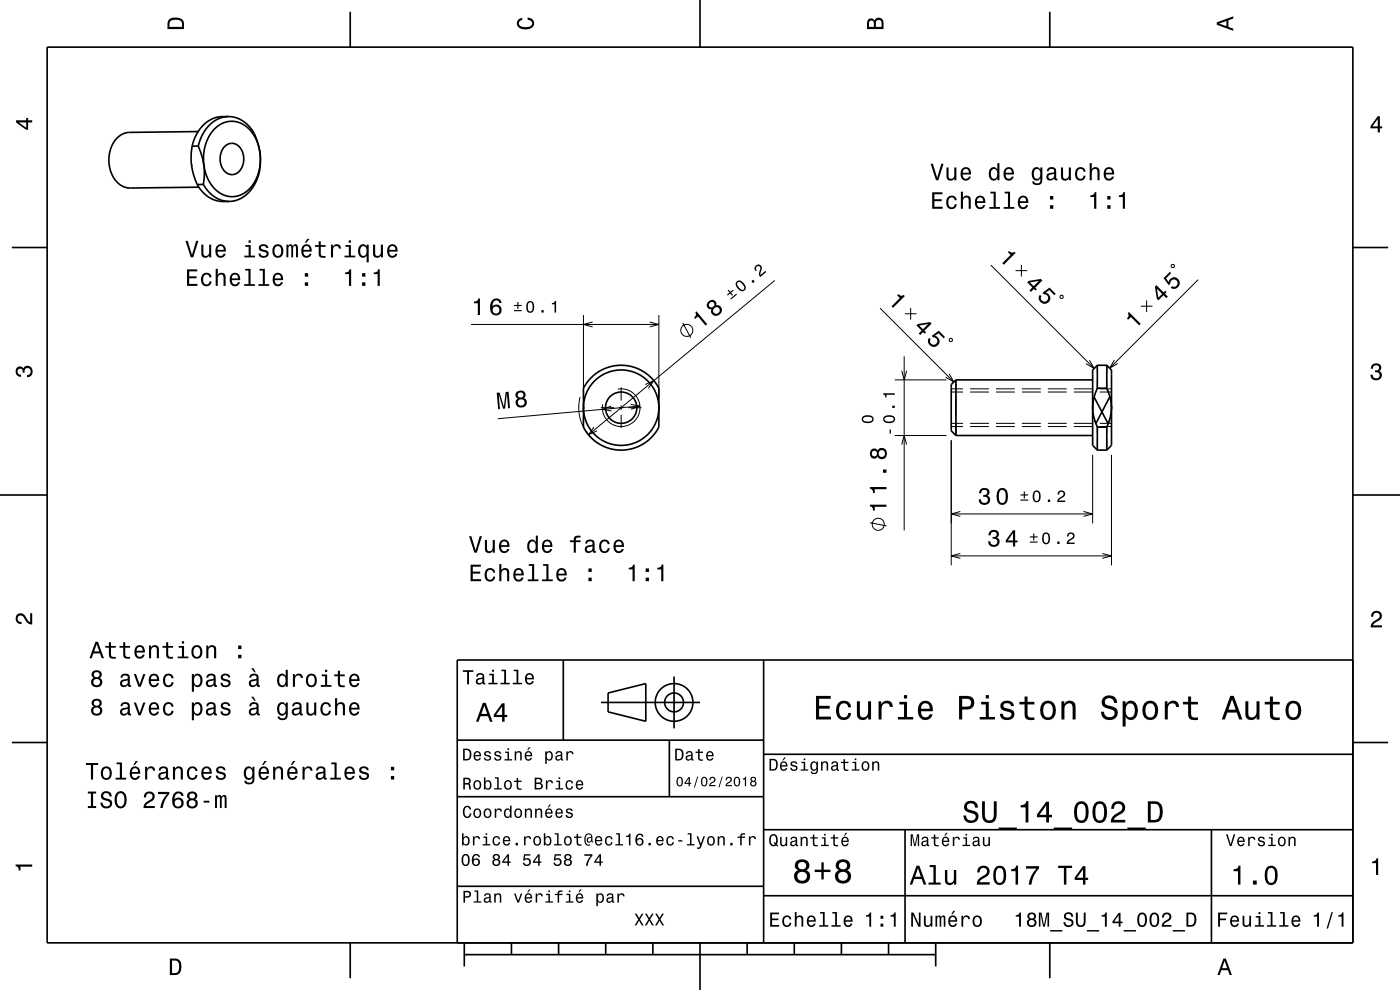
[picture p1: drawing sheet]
<svg xmlns="http://www.w3.org/2000/svg" width="297mm" height="210mm" viewBox="0 0 297 210" stroke-linecap="round" stroke-linejoin="round" font-family="sans-serif">
<g fill="none" stroke="#000" stroke-width=".21">
<path d="M164.4 59.5l-39.6 32.7M210.2 56.2l21.9 22M215.4 57.4h2.5M216.7 56.2v2.4M248.5 56.3l.5-.2 .1 .5-.5 .2zM254.2 59.3l-18.8 18.8M99.9 68.8h39.9M123.8 66.8v17.7M125.7 68.3l-1.9 .5 1.9 .5M137.8 68.3l2 .5-2 .5M139.8 66.8v17.7M144.9 68.5l1.6 3.2"/>
<path d="M186.7 65.4l15.6 15.6M191.3 78.6l.5 2 .5-2M191.8 75.6v36.9M191.9 66.6h2.5M193.2 65.3v2.5M201.4 79.3l.9 1.7-1.7-1M201.4 71.9l.5-.1 .1 .5-.5 .1zM225 62.6l.5 .2-.1 .5-.5-.2zM231.1 76.4l1 1.8-1.7-1M232.8 77.5v1.6M234.8 77.5v1.6M236.4 76.4l-1 1.7 1.7-1"/>
<path d="M242 65h2.5M243.2 63.7v2.5M123.1 84.2a9 9 0 0 0 3.2 9.4M126 90.6l-1.2 1.6 1.9-.8M127.5 86.5h2.8M129.7 86.1l-1.9 .7 2 .4M131.1 82.5a4 4 0 0 1 4.7 3.7 4 4 0 0 1-4.3 4.3 4 4 0 0 1-3.7-4.7M131.3 86.5h1M131.8 82.2v2.8M131.8 86v1M131.8 88v2.8M133.3 86.5h2.8"/>
<path d="M133.8 85.8l2 .3-1.9 .7M135.8 86.1l-30.2 2.7M136.9 81.6l1.8-.9-1.2 1.7M189.8 92.4h11M189.8 80.6h11M191.3 94.3l.5-1.9 .5 1.9M201.8 93.4v26.5M201.8 83.2h2.5M201.8 89.8h2.5M201.8 90.5h2.5M201.8 82.5h2.5M202.8 80.6v2"/>
<path d="M202.8 84.1v4M202.8 89.6v2.3M202.8 92.1v.3M205.8 83.2h4M205.8 89.8h4M205.8 90.5h4M205.8 82.5h4M211.3 83.2h4M211.3 89.8h4M211.3 90.5h4M211.3 82.5h4M216.8 83.2h4"/>
<path d="M216.8 89.8h4M216.8 90.5h4M216.8 82.5h4M222.3 83.2h4M222.3 89.8h4M222.3 90.5h4M222.3 82.5h4M227.8 83.2h4M227.8 89.8h4M227.8 90.5h4M227.8 82.5h4M231.8 96.5v14.5"/>
<path d="M232 84.5l-.1 1-.1 1.8M232.1 88.7l.7 1.9M232.8 80.7v1.7M232.8 90.6v1.3M232.8 93.1v1.6M232.8 95.1v.4M232.8 82.4l-.3 .7M232.8 82.4h.7M232.8 90.6h.7M233.3 83.2h2.5M233.3 89.8h2.5M233.3 90.5h2.5"/>
<path d="M233.3 82.5h2.5M234.1 82.4h.7M234.1 90.6h.7M234.8 80.7v1.7M234.8 90.6v1.3M234.8 93.1v1.6M234.8 95.1v.4M234.8 82.4l.3 .7M235.5 88.7l-.7 1.9M235.6 84.5l.1 1 .1 1.8M235.8 96.5v23.4M184.6 110.9l3.5 .7"/>
<path d="M201.8 117.9h34M201.8 109h30M203.7 117.4l-1.9 .5 1.9 .5M203.7 108.5l-1.9 .5 1.9 .5M229.9 108.5l1.9 .5-1.9 .5M233.9 117.4l1.9 .5-1.9 .5"/>
<circle cx="145.7" cy="70.1" r="1.28"/>
<circle cx="186.3" cy="111.2" r="1.28"/>
</g>
<g fill="none" stroke="#000" stroke-width=".35">
<path d="M10 10h277v190h-277zM74.3 2.5v7.5M148.5 0v10M222.7 2.5v7.5M40.7 31a13.2 13.2 0 0 0 1.1 8.1M41.8 39.1a6.4 6.4 0 0 0 5.5 3.6h1.4M42 27.9l-14.5 .2a5.1 5.1 0 0 0-4.4 5.2 5.9 5.9 0 0 0 3.7 6.5l15.4-.1M42.1 31l.9 2.7 .3 1.3M42.1 31h-1.4M43.1 39.1a6.4 6.4 0 0 0 5.6 3.6M43.1 39.1h-1.3M43.3 35.1l.1 1.9-.3 2.1"/>
<path d="M43.3 35v.1M47.6 31.1a2.25 2.25 0 0 1 2.3-.6 2.25 2.25 0 0 1 1.6 1.9 3.4 3.4 0 0 1-2.1 4.6 3 3 0 0 1-2.7-3.7l.3-1.2zM48.4 24.7h-1.3a7.2 7.2 0 0 0-6.3 6l-.1 .3M48.4 24.7a7.2 7.2 0 0 0-6.3 6v.3M48.4 24.7a6.4 6.4 0 0 1 5.6 3.6l.7 2.1 .4 2M55.1 32.4a8.5 8.5 0 0 1-4 8.9 5.4 5.4 0 0 1-6.9-3.2l-.6-1.4-.3-1.6M55.1 32.4a7.1 7.1 0 0 0-5.4-6.6 6 6 0 0 0-6 4.7 10.4 10.4 0 0 0-.4 4.5M55.1 32.4a10.2 10.2 0 0 1-.4 5.1 7 7 0 0 1-6 5.2M2.5 52.5h7.5M287 52.5h7.5M232.8 77.5l-1 1v16l1 1M232.8 77.5v4.9"/>
<path d="M232.8 77.5h2M234.8 77.5l1 1v16l-1 1M234.8 77.5v4.9M125.4 80.2a9 9 0 0 1 14.4 2.2v8.2a9 9 0 0 1-16 0v-8.2zM202.8 80.6v11.8M202.8 80.6l-1 1v9.8l1 1M202.8 80.6h29M202.8 92.4h29M232.1 84.2l3 5.7M232.8 82.4a9 9 0 0 0 0 8.2M232.8 90.6v4.9M232.8 90.6h2"/>
<path d="M232.8 82.4h2M232.8 95.5h2M234.8 82.4a9 9 0 0 1 0 8.2M234.8 90.6v4.9M235.4 84.2l-2.9 5.7M0 105h10M287 105h10M119.5 140v17M162 140v60M287 140h-190v60M2.5 157.5h7.5M97 157h65"/>
<path d="M127.5 149h21M129 147l8-2v8l-8-2zM142 157v12M143 143.5v11M287 157.5h7.5M97 169h65M162 176h125M162 160h125M192 176v24M257 176v24M97 188h65M162 190h125"/>
<path d="M74.3 200v7.5M98.5 202.5h100M98.5 200v5M108.5 200v2.5M118.5 200v2.5M128.5 200v2.5M138.5 200v2.5M148.5 200v10M158.5 200v2.5M168.5 200v2.5M178.5 200v2.5M188.5 200v2.5"/>
<path d="M198.5 200v5M222.7 200v7.5"/>
<circle cx="131.8" cy="86.5" r="3.3"/>
<circle cx="131.8" cy="86.5" r="8"/>
<circle cx="143" cy="149" r="2"/>
<circle cx="143" cy="149" r="4"/>
</g>
<g fill="#000">
<path d="M36 4a2.18 2.18 0 0 0-.5 2.2h3.5v-1.2a1.43 1.43 0 0 0-1.7-1.3zM36.3 4.4a2.15 2.15 0 0 1 2.2 .3l.1 1h-2.6v-1z" fill-rule="evenodd"/>
<path d="M109.9 4.2l.9-.4v.4a.7 .7 0 0 0-.7 .5 .7 .7 0 0 0 .3 .8 1.7 1.7 0 0 0 2.5-.5 .9 .9 0 0 0-1-.8v-.5a1.24 1.24 0 0 1 1.4 1.1 1.24 1.24 0 0 1-1 1.4 2.22 2.22 0 0 1-2.5-.7l-.2-.5z" fill-rule="evenodd"/>
<path d="M184.2 4.2l-.3 .7v1.3h3.5v-1.3a.98 .98 0 0 0-.7-1.1 .98 .98 0 0 0-1.2 .6 .84 .84 0 0 0-1.3-.2zM184.5 4.5a.54 .54 0 0 1 .6-.1 .54 .54 0 0 1 .3 .6v.7h-1zM185.9 4.4a.62 .62 0 0 1 .8-.1 .62 .62 0 0 1 .3 .6v.8h-1.2z" fill-rule="evenodd"/>
<path d="M258.1 4.7v.6l3.5 1.2v-.4l-1-.4v-1.4l1-.4v-.4zM258.6 5l1.6-.5v1z" fill-rule="evenodd"/>
<path d="M3.4 25.5v.5l2.1 1.5h.5v-1.5h.8v-.5h-.8v-.5h-.4v.5zM4 26h1.6v1.1z" fill-rule="evenodd"/>
<path d="M197.4 34.7l1.2 3.5h.5l1.1-3.5h-.5l-.9 3-.9-3zM200.8 35.5v1.8a.89 .89 0 0 0 .6 1 .89 .89 0 0 0 1.1-.5v.4h.4v-2.7h-.5v1.6a.65 .65 0 0 1-.3 .8 .65 .65 0 0 1-.8-.3l-.1-2.1zM204.1 35.8a1.54 1.54 0 0 0 .8 2.5 1.06 1.06 0 0 0 1.1-.8h-.5l-.2 .3-.4 .1a.75 .75 0 0 1-.7-.9h1.8a1.17 1.17 0 0 0-.5-1.4 1.17 1.17 0 0 0-1.4 .2zM204.4 36a.66 .66 0 0 1 .8-.1 .66 .66 0 0 1 .3 .7h-1.3zM210 35.8a1.57 1.57 0 0 0 .8 2.5l.5-.1 .3-.4v.4h.4v-3.6h-.4v1.3a.89 .89 0 0 0-1.6-.1zM210.4 36.1a.62 .62 0 0 1 .7-.2 .62 .62 0 0 1 .4 .5 1.11 1.11 0 0 1-.6 1.5 1.19 1.19 0 0 1-.5-1.8zM213.2 35.8a1.54 1.54 0 0 0 .8 2.5 1.06 1.06 0 0 0 1.1-.8h-.5l-.2 .3-.4 .1a.75 .75 0 0 1-.7-.9h1.8a1.17 1.17 0 0 0-.5-1.4 1.17 1.17 0 0 0-1.4 .2zM213.5 36a.66 .66 0 0 1 .8-.1 .66 .66 0 0 1 .4 .7h-1.4zM219.1 35.8a1.57 1.57 0 0 0 .8 2.5l.5-.1 .3-.4a.73 .73 0 0 1-.3 1 .73 .73 0 0 1-1-.3h-.4a1.1 1.1 0 0 0 1.2 .8 1.1 1.1 0 0 0 .9-1.2v-2.6h-.4v.5l-.3-.4a.9 .9 0 0 0-1.3 .2zM219.5 36.1a.63 .63 0 0 1 .7-.2 .63 .63 0 0 1 .4 .5 1.1 1.1 0 0 1-.6 1.5 1.2 1.2 0 0 1-.5-1.8zM222.3 35.7l-.2 .6h.4a.55 .55 0 0 1 .7-.5 .55 .55 0 0 1 .3 .8h-.2a1.14 1.14 0 0 0-1.3 .9 .73 .73 0 0 0 .8 .8l.4-.1 .5-.3 .1 .3h.5v-.3h-.2v-1.6a1.02 1.02 0 0 0-1.8-.6zM222.5 37.2l1.1-.3a.77 .77 0 0 1-.2 .8 .77 .77 0 0 1-.9 .1zM225.1 35.5v1.8a.89 .89 0 0 0 .6 1 .89 .89 0 0 0 1.1-.5v.4h.4v-2.7h-.5v1.6a.65 .65 0 0 1-.3 .8 .65 .65 0 0 1-.9-.3v-2.1zM228.4 35.8a1.53 1.53 0 0 0 .8 2.5 1.05 1.05 0 0 0 1.1-1h-.4a.67 .67 0 0 1-.7 .6 .67 .67 0 0 1-.7-.6 1.12 1.12 0 0 1 .7-1.5 .59 .59 0 0 1 .7 .6h.4a1.09 1.09 0 0 0-.8-.9 1.09 1.09 0 0 0-1.1 .3zM231.2 34.6v3.6h.4v-1.5a.63 .63 0 0 1 .4-.8 .63 .63 0 0 1 .8 .3v2h.5v-1.7a.88 .88 0 0 0-.6-1 .88 .88 0 0 0-1.1 .4v-1.3zM234.4 35.8a1.54 1.54 0 0 0 .8 2.5 1.06 1.06 0 0 0 1.1-.8h-.4l-.2 .3-.4 .1a.75 .75 0 0 1-.7-.9h1.8a1.16 1.16 0 0 0-.5-1.4 1.16 1.16 0 0 0-1.5 .2zM234.8 36a.66 .66 0 0 1 .8-.1 .66 .66 0 0 1 .3 .7h-1.3z" fill-rule="evenodd"/>
<path d="M292.3 24.7l-1.6 2.1v.4h1.6v.9h.4v-.9h.5v-.4h-.5v-2.1zM292.3 25.2v1.6h-1.1z" fill-rule="evenodd"/>
<path d="M39.3 51.1l1.2 3.5h.5l1.1-3.5h-.5l-.9 3-.9-3zM42.7 51.9v1.8a.89 .89 0 0 0 .6 1 .89 .89 0 0 0 1.1-.5v.4h.4v-2.7h-.4v1.6a.65 .65 0 0 1-.4 .7 .65 .65 0 0 1-.8-.3l-.1-2zM46 52.2a1.54 1.54 0 0 0 .8 2.5 1.06 1.06 0 0 0 1.1-.9h-.5l-.2 .4-.4 .1a.75 .75 0 0 1-.7-.9h1.8a1.17 1.17 0 0 0-.5-1.4 1.17 1.17 0 0 0-1.4 .2zM46.3 52.4a.66 .66 0 0 1 .8-.1 .66 .66 0 0 1 .4 .7h-1.4zM52 52v.4h.7v1.8h-.9v.4h2.3v-.4h-.9v-2.2zM52.7 51v.5h.5v-.5zM55.2 52a.75 .75 0 0 0-.3 .9 .75 .75 0 0 0 .8 .5l.8 .3a.63 .63 0 0 1-.6 .6 .63 .63 0 0 1-.6-.5h-.5a1.07 1.07 0 0 0 1.2 .9 1.07 1.07 0 0 0 .9-1.2l-.4-.4-1.1-.3a.54 .54 0 0 1 .5-.7 .54 .54 0 0 1 .6 .5h.4a1.03 1.03 0 0 0-.7-.8 1.03 1.03 0 0 0-1 .2zM58.1 52.2a1.53 1.53 0 0 0 .8 2.5 1.48 1.48 0 0 0 1.2-1.5 1.48 1.48 0 0 0-1.2-1.4l-.4 .1zM58.4 52.5a.67 .67 0 0 1 .7-.3 .67 .67 0 0 1 .5 .6 1.11 1.11 0 0 1-.7 1.5 1.17 1.17 0 0 1-.5-1.8zM60.8 51.9v2.7h.4v-2.1l.2-.3h.3l.1 .3v2.1h.4v-2.1l.4-.3 .2 .1v.4v1.9h.4v-1.9a.69 .69 0 0 0-.5-.9l-.6 .4-.1-.3-.4-.1-.4 .4v-.3zM65.2 50.7l-.5 .8h.3l.7-.8zM64.2 52.2a1.54 1.54 0 0 0 .8 2.5 1.06 1.06 0 0 0 1.1-.9h-.4l-.3 .4-.3 .1a.76 .76 0 0 1-.7-.9h1.7a1.16 1.16 0 0 0-.5-1.4 1.16 1.16 0 0 0-1.4 .2zM64.6 52.4a.66 .66 0 0 1 .8-.1 .66 .66 0 0 1 .3 .7h-1.3zM67.6 51.2v.8h-.8v.4h.8v1.8a1.05 1.05 0 0 0 1.5 .5v-.4a.68 .68 0 0 1-1-.4l-.1-1.5h1.1v-.4h-1.1v-.8zM70.2 51.9v2.7h.5v-1.5a.67 .67 0 0 1 .3-.8 .67 .67 0 0 1 .8 .2l.1 .2h.4a.89 .89 0 0 0-.7-.9 .89 .89 0 0 0-1 .5v-.4zM73.3 52v.4h.7v1.8h-.9v.4h2.3v-.4h-1v-2.2zM74 51v.5h.5v-.5zM76.2 52.2a1.57 1.57 0 0 0 .8 2.5l.4-.1 .4-.4v1.5h.4v-3.8h-.4v.4l-.2-.2a.87 .87 0 0 0-1.4 .1zM76.6 52.5a.62 .62 0 0 1 .7-.3 .62 .62 0 0 1 .4 .6 1.11 1.11 0 0 1-.6 1.5 1.19 1.19 0 0 1-.5-1.8zM79.1 51.9v1.8a.89 .89 0 0 0 .7 1 .89 .89 0 0 0 1-.5v.4h.4v-2.7h-.4v1.6a.65 .65 0 0 1-.4 .7 .65 .65 0 0 1-.8-.3v-2zM82.4 52.2a1.54 1.54 0 0 0 .8 2.5 1.06 1.06 0 0 0 1.1-.9h-.4l-.3 .4-.3 .1a.75 .75 0 0 1-.7-.9h1.8a1.16 1.16 0 0 0-.5-1.4 1.16 1.16 0 0 0-1.5 .2zM82.8 52.4a.66 .66 0 0 1 .8-.1 .66 .66 0 0 1 .3 .7h-1.3z" fill-rule="evenodd"/>
<path d="M197.8 40.8v3.5h2.2v-.4h-1.8v-1.2h1.6v-.4h-1.6v-1.1h1.7v-.4zM201 41.9a1.53 1.53 0 0 0 .9 2.5 1.06 1.06 0 0 0 1.1-1.1h-.4a.67 .67 0 0 1-.7 .7 .67 .67 0 0 1-.7-.6 1.12 1.12 0 0 1 .7-1.5 .6 .6 0 0 1 .6 .6h.5a1.09 1.09 0 0 0-.8-1 1.09 1.09 0 0 0-1.2 .4zM203.8 40.7v3.6h.5v-1.6a.63 .63 0 0 1 .5-.8 .63 .63 0 0 1 .7 .7v1.7h.4v-1.8a.88 .88 0 0 0-.6-1 .88 .88 0 0 0-1 .5v-1.3zM207.1 41.9a1.54 1.54 0 0 0 .8 2.5 1.06 1.06 0 0 0 1.1-.9h-.4l-.3 .4-.3 .1a.76 .76 0 0 1-.7-.9h1.7a1.17 1.17 0 0 0-.4-1.4 1.17 1.17 0 0 0-1.5 .2zM207.5 42.1a.66 .66 0 0 1 .8-.2 .66 .66 0 0 1 .3 .8h-1.3zM210.1 40.7v.3h.7v2.9h-.9v.4h2.2v-.4h-.9v-3.2zM213.1 40.7v.3h.7v2.9h-.9v.4h2.3v-.4h-.9v-3.2zM216.2 41.9a1.54 1.54 0 0 0 .8 2.5 1.06 1.06 0 0 0 1.1-.9h-.4l-.3 .4-.3 .1a.76 .76 0 0 1-.7-.9h1.7a1.16 1.16 0 0 0-.4-1.4 1.16 1.16 0 0 0-1.5 .2zM216.6 42.1a.66 .66 0 0 1 .8-.2 .66 .66 0 0 1 .3 .8h-1.3zM222.8 43.5v.8h.6v-.8zM222.8 41.6v.7h.6v-.7z" fill-rule="evenodd"/>
<path d="M214.1 53.2a.78 .78 0 0 0 1.1 .2l.2 .3-2.4 2.5-.4-.4 1.8-1.7-.6-.6z" fill-rule="evenodd"/>
<path d="M231.3 41.4v.4h.8v2.5h.5v-3.5h-.4a.77 .77 0 0 1-.9 .6zM234.9 43.5v.8h.7v-.8zM234.9 41.6v.7h.7v-.7zM237.4 41.4v.4h.8v2.5h.5v-3.5h-.4a.77 .77 0 0 1-.9 .6z" fill-rule="evenodd"/>
<path d="M39.7 57.1v3.5h2.2v-.4h-1.8v-1.2h1.6v-.4h-1.6v-1h1.8v-.5zM42.9 58.2a1.53 1.53 0 0 0 .9 2.5 1.06 1.06 0 0 0 1.1-1h-.4a.67 .67 0 0 1-.7 .7 .67 .67 0 0 1-.7-.7 1.12 1.12 0 0 1 .7-1.5 .6 .6 0 0 1 .6 .6h.5a1.09 1.09 0 0 0-.8-.9 1.09 1.09 0 0 0-1.2 .3zM45.8 57v3.6h.4v-1.5a.63 .63 0 0 1 .5-.9 .63 .63 0 0 1 .7 .8v1.6h.5v-1.7a.88 .88 0 0 0-.6-1 .88 .88 0 0 0-1.1 .4v-1.3zM49 58.2a1.54 1.54 0 0 0 .8 2.5 1.06 1.06 0 0 0 1.1-.8h-.4l-.3 .3-.3 .1a.76 .76 0 0 1-.7-.9h1.8a1.16 1.16 0 0 0-.5-1.3 1.16 1.16 0 0 0-1.5 .1zM49.4 58.4a.66 .66 0 0 1 .8-.1 .66 .66 0 0 1 .3 .7h-1.3zM52 57v.4h.7v2.9h-.9v.3h2.3v-.3h-.9v-3.3zM55.1 57v.4h.6v2.9h-.9v.3h2.3v-.3h-.9v-3.3zM58.1 58.2a1.54 1.54 0 0 0 .8 2.5 1.05 1.05 0 0 0 1.1-.8h-.4l-.2 .3-.4 .1a.75 .75 0 0 1-.7-.9h1.8a1.16 1.16 0 0 0-.5-1.3 1.16 1.16 0 0 0-1.5 .1zM58.5 58.4a.66 .66 0 0 1 .8-.1 .66 .66 0 0 1 .3 .7h-1.3zM64.7 59.9v.7h.7v-.7zM64.7 57.9v.8h.7v-.8z" fill-rule="evenodd"/>
<path d="M73.2 57.8v.4h.8v2.4h.5v-3.5h-.3a.77 .77 0 0 1-1 .7zM76.8 59.9v.7h.7v-.7zM76.8 57.9v.8h.7v-.8zM79.3 57.8v.4h.8v2.4h.5v-3.5h-.4a.77 .77 0 0 1-.9 .7z" fill-rule="evenodd"/>
<path d="M100.5 64v.3h.9v2.5h.4v-3.5h-.3a.77 .77 0 0 1-1 .7zM104.5 63.6l-.4 .8a1.75 1.75 0 0 0 1.1 2.5 1.15 1.15 0 0 0 1.2-1.5 1.15 1.15 0 0 0-1.9-.4 1.03 1.03 0 0 1 .8-1.3 .58 .58 0 0 1 .6 .6h.5a1.11 1.11 0 0 0-.7-1 1.11 1.11 0 0 0-1.2 .3zM104.4 65.8a.75 .75 0 0 1 1.5 0 .75 .75 0 0 1-1.5 0z" fill-rule="evenodd"/>
<path d="M109 65.8v.2h1.7v-.2zM109 64.7v.2h.7v.6h.3v-.6h.7v-.2h-.7v-.6h-.3v.6zM111.8 64.2a1.41 1.41 0 0 0 .7 2.2 1.42 1.42 0 0 0 .6-2.2 .78 .78 0 0 0-1.3 0zM112.2 64.2h.5a1.67 1.67 0 0 1 0 1.8h-.5a1.67 1.67 0 0 1 0-1.8zM114.9 65.8v.5h.4v-.5zM117.1 64.3v.3h.5v1.7h.4v-2.5h-.3a.54 .54 0 0 1-.6 .5z" fill-rule="evenodd"/>
<path d="M147.5 66.3a.77 .77 0 0 1-.3 1.1l.3 .3 .6-.6 1.6 2 .3-.3-2.2-2.7zM150.4 63.9a.89 .89 0 0 0-.5 1.1 .89 .89 0 0 0 1 .6 1.11 1.11 0 0 0 .7 1.4 1.11 1.11 0 0 0 1.4-.7 1.03 1.03 0 0 0 0-1.1 1.03 1.03 0 0 0-1.1-.4 .89 .89 0 0 0-.4-1.1 .89 .89 0 0 0-1.1 .2zM151.3 65.9a.71 .71 0 0 1 1.4 0 .71 .71 0 0 1-1.4 0zM150.4 64.7a.6 .6 0 0 1 1.2 0 .6 .6 0 0 1-1.2 0z" fill-rule="evenodd"/>
<path d="M154.9 63.3l.2 .2 1.2-1-.1-.2zM154.4 61.6l.4 .5-.6 .4 .2 .2 .5-.5 .4 .5 .2-.1-.4-.5 .5-.5-.1-.1-.6 .4-.3-.5zM156.3 59.7a1.41 1.41 0 0 0 1.3 2.1 .8 .8 0 0 0 .5-1.2l-.3-.5a1.06 1.06 0 0 0-1.5-.4zM156.5 59.9l.2-.1a1.67 1.67 0 0 1 1.2 1.4l-.4 .3a1.66 1.66 0 0 1-1.1-1.4zM159.4 59.6l.3 .4 .4-.3-.3-.4zM160.4 56.3a.78 .78 0 0 0-.1 1.2l.3-.2a.49 .49 0 0 1-.1-.7 .49 .49 0 0 1 .6-.1 .49 .49 0 0 1 .2 .7l-.1 .2a1.15 1.15 0 0 0 .1 1.4l1.3-1.1-.2-.2-1.1 .8 .1-.8a.81 .81 0 0 0 .1-1.1 .81 .81 0 0 0-1.1-.1z" fill-rule="evenodd"/>
<path d="M190.3 62.6l.3-.2a.77 .77 0 0 0 1.1 .2l.2 .2-2.4 2.5-.4-.3 1.8-1.8z" fill-rule="evenodd"/>
<path d="M194.4 69l1.1 1.1-.6 .6 .3 .4 .6-.7 .4 .4 .3-.3-.4-.3 1.5-1.6-.3-.3-2.6 .4zM195 69.1l1.9-.4-1.1 1.1zM197.1 71.7a1.21 1.21 0 0 0 .3 1.8 1.21 1.21 0 0 0 1.8-.6 1.21 1.21 0 0 0-.9-1.7l.8-.5 1.1 1.1 .3-.3-1.4-1.4-1.5 1.2 .3 .3a.79 .79 0 0 1 1 .6 .79 .79 0 0 1-.8 .9 .79 .79 0 0 1-.8-.9l.1-.2z" fill-rule="evenodd"/>
<path d="M218.2 59.6l-.3 .3 1.1 1.1-.6 .6 .3 .3 .6-.6 .4 .4 .3-.3-.4-.4 1.5-1.5-.3-.3zM218.5 59.9l1.9-.3-1.1 1.1zM220.6 62.5a1.21 1.21 0 0 0 .3 1.8 1.21 1.21 0 0 0 1.8-.6 1.21 1.21 0 0 0-.9-1.6l.8-.6 1.1 1.1 .3-.3-1.4-1.3-1.5 1.1 .3 .3a.8 .8 0 0 1 1.1 .7 .8 .8 0 0 1-1 .8 .8 .8 0 0 1-.6-1.1z" fill-rule="evenodd"/>
<path d="M239.5 66.2l2.5 2.5-.3 .3-1.8-1.8-.6 .6-.2-.2a.77 .77 0 0 0 .2-1.2z" fill-rule="evenodd"/>
<path d="M245.3 60.5l-.3 .3 .4 2.6 .3 .3 1.1-1.1 .6 .6 .4-.3-.7-.6 .4-.3-.3-.3-.3 .3zM245.4 61.2l1.1 1.1-.8 .8zM248.2 57.7l-1.4 1.3 1.2 1.5 .2-.3a.79 .79 0 0 1 .7-.9 .79 .79 0 0 1 .9 .8 .79 .79 0 0 1-.9 .7l-.2-.1-.4 .3a1.21 1.21 0 0 0 1.9-.3 1.21 1.21 0 0 0-.6-1.7 1.21 1.21 0 0 0-1.7 .8l-.5-.8 1.1-1z" fill-rule="evenodd"/>
<path d="M291.1 77.4a1.08 1.08 0 0 1 1.4-.2 1.08 1.08 0 0 1 .4 1.2l-.3 .3a1.06 1.06 0 0 1 .5 1.3 1.06 1.06 0 0 1-1.2 .7 1.1 1.1 0 0 1-1.2-1.2h.5a.71 .71 0 0 0 1 .8 .71 .71 0 0 0 .1-1.3h-.6v-.4a.61 .61 0 0 0 .8-.3 .61 .61 0 0 0-.2-.8 .61 .61 0 0 0-.9 .2l-.1 .5h-.5z" fill-rule="evenodd"/>
<path d="M3.6 78a.86 .86 0 0 1 1.4 .2 1.06 1.06 0 0 1 1.2-.6 1.06 1.06 0 0 1 .7 1.2 1.1 1.1 0 0 1-1.2 1.2v-.4a.71 .71 0 0 0 .8-1 .71 .71 0 0 0-1.3-.1v.6h-.4a.61 .61 0 0 0-.3-.8 .61 .61 0 0 0-.8 .2 .61 .61 0 0 0 .2 .8l.6 .2v.4a1.15 1.15 0 0 1-1.2-.6 1.15 1.15 0 0 1 .3-1.3z" fill-rule="evenodd"/>
<path d="M105.4 83.3l.3 3.5h.4l-.3-3.2 .9 3.1h.5l.3-3.3 .3 3.2h.4l-.3-3.5h-.6l-.4 3.2-.9-3zM109.6 83.2a.84 .84 0 0 0 .3 1.3 1.11 1.11 0 0 0-.3 1.6 1.11 1.11 0 0 0 1.6 .2 1.03 1.03 0 0 0 .6-.9 1.03 1.03 0 0 0-.7-1 .89 .89 0 0 0 .3-1.1 .89 .89 0 0 0-1.1-.5zM109.9 85.4a.71 .71 0 0 1 1.4 0 .71 .71 0 0 1-1.4 0zM109.8 83.8a.6 .6 0 0 1 1.2 0 .6 .6 0 0 1-1.2 0z" fill-rule="evenodd"/>
<path d="M183.1 88.3a.79 .79 0 0 0-.3 .8 .79 .79 0 0 0 .7 .6 1.33 1.33 0 0 0 1.8-.8 1.42 1.42 0 0 0-2.2-.6zM183.2 88.7a1.67 1.67 0 0 1 1.8 0v.5a1.67 1.67 0 0 1-1.8 0z" fill-rule="evenodd"/>
<path d="M188.7 91.1v.9h.3v-.9zM187.7 88.3a.79 .79 0 0 0-.3 .8 .79 .79 0 0 0 .7 .6 1.34 1.34 0 0 0 1.8-.8 1.43 1.43 0 0 0-2.2-.6zM187.7 88.7a1.66 1.66 0 0 1 1.8 0v.5a1.66 1.66 0 0 1-1.8 0zM189.3 86.1v.4h.5v-.4zM187.3 83.4v.3a.54 .54 0 0 1 .5 .6h.3v-.6h1.7v-.3z" fill-rule="evenodd"/>
<path d="M99.5 113.7l1.1 3.5h.5l1.1-3.5h-.4l-.9 3-.9-3zM102.9 114.5v1.8a.89 .89 0 0 0 .6 1 .89 .89 0 0 0 1-.5v.4h.5v-2.7h-.5v1.6a.65 .65 0 0 1-.4 .8 .65 .65 0 0 1-.8-.3v-2.1zM106.2 114.8a1.54 1.54 0 0 0 .7 2.5 1.06 1.06 0 0 0 1.1-.8h-.4l-.2 .3-.4 .1a.76 .76 0 0 1-.7-.9h1.8a1.16 1.16 0 0 0-.5-1.4 1.16 1.16 0 0 0-1.4 .2zM106.5 115a.66 .66 0 0 1 .8-.1 .66 .66 0 0 1 .3 .7h-1.3zM112.1 114.8a1.57 1.57 0 0 0 .8 2.5l.4-.1 .4-.4v.4h.4v-3.6h-.4v1.3a.89 .89 0 0 0-1.6-.1zM112.5 115.1a.62 .62 0 0 1 .7-.2 .62 .62 0 0 1 .4 .5 1.12 1.12 0 0 1-.6 1.5 1.19 1.19 0 0 1-.5-1.8zM115.3 114.8a1.54 1.54 0 0 0 .8 2.5 1.06 1.06 0 0 0 1-.8h-.4l-.2 .3-.4 .1a.76 .76 0 0 1-.7-.9h1.8a1.16 1.16 0 0 0-.5-1.4 1.16 1.16 0 0 0-1.4 .2zM115.6 115a.66 .66 0 0 1 .8-.1 .66 .66 0 0 1 .3 .7h-1.3zM120.9 114.6v.4h.8v2.2h.5v-2.2h1v-.4h-1v-.3l.3-.3h.7v-.4a1.04 1.04 0 0 0-1.5 .8v.2zM124.4 114.7l-.2 .6h.4a.55 .55 0 0 1 .6-.5 .55 .55 0 0 1 .4 .8h-.2a1.13 1.13 0 0 0-1.3 .9 .73 .73 0 0 0 .8 .8l.4-.1 .4-.3 .1 .3h.6v-.3h-.2l-.1-1.6a1.02 1.02 0 0 0-1.7-.6zM124.6 116.2l1.1-.3a.77 .77 0 0 1-.2 .8 .77 .77 0 0 1-.9 .1zM127.4 114.8a1.53 1.53 0 0 0 .8 2.5 1.06 1.06 0 0 0 1.1-1h-.4a.67 .67 0 0 1-.6 .6 .67 .67 0 0 1-.7-.6 1.11 1.11 0 0 1 .7-1.5 .6 .6 0 0 1 .6 .6h.4a1.09 1.09 0 0 0-.7-.9 1.09 1.09 0 0 0-1.2 .3zM130.4 114.8a1.54 1.54 0 0 0 .8 2.5 1.06 1.06 0 0 0 1.1-.8h-.4l-.2 .3-.4 .1a.76 .76 0 0 1-.7-.9h1.8a1.16 1.16 0 0 0-.5-1.4 1.16 1.16 0 0 0-1.5 .2zM130.8 115a.66 .66 0 0 1 .8-.1 .66 .66 0 0 1 .3 .7h-1.3z" fill-rule="evenodd"/>
<path d="M184.5 107.1v.3a.77 .77 0 0 1 .7 .9h.4v-.8h2.5v-.4zM184.5 103.3v.4a.77 .77 0 0 1 .7 .9h.4v-.8h2.5v-.5zM187.3 99.6v.7h.8v-.7zM184.8 95.4a1.05 1.05 0 0 0-.2 1.4 1.05 1.05 0 0 0 1.3 .4l.3-.4a1.11 1.11 0 0 0 1.5 .5 1.11 1.11 0 0 0 .4-1.6 1.03 1.03 0 0 0-.9-.7 1.03 1.03 0 0 0-1 .6l-.1-.2a.85 .85 0 0 0-1.3 0zM186.4 96.2a.71 .71 0 0 1 1.4 0 .71 .71 0 0 1-1.4 0zM184.9 96.2a.6 .6 0 0 1 1.2 0 .6 .6 0 0 1-1.2 0z" fill-rule="evenodd"/>
<path d="M208 103.8l-.3 .8h.4a.62 .62 0 0 1 .4-.7 .62 .62 0 0 1 .8 .3 .62 .62 0 0 1-.2 .8h-.5v.4a.72 .72 0 0 1 .9 .4 .72 .72 0 0 1-.5 1 .72 .72 0 0 1-.9-.6v-.3h-.5a1.18 1.18 0 0 0 1.5 1.2 1.18 1.18 0 0 0 .6-1.8l-.2-.2a.9 .9 0 0 0 .4-1.1 .9 .9 0 0 0-1.1-.5zM211.7 104a2.68 2.68 0 0 0 .4 3 1.14 1.14 0 0 0 1.7-.9 2.3 2.3 0 0 0-.7-2.5l-.5-.1-.5 .1zM212.3 104h.7a2.38 2.38 0 0 1 0 2.6h-.7a2.37 2.37 0 0 1 0-2.6z" fill-rule="evenodd"/>
<path d="M210 112.7l-.3 .9h.4a.62 .62 0 0 1 .4-.8 .62 .62 0 0 1 .8 .3 .62 .62 0 0 1-.2 .8h-.5v.4a.72 .72 0 0 1 .9 .4 .72 .72 0 0 1-.5 1 .72 .72 0 0 1-.9-.5v-.4h-.5a1.18 1.18 0 0 0 1.5 1.2 1.18 1.18 0 0 0 .6-1.8l-.2-.2a.9 .9 0 0 0 .4-1.1 .9 .9 0 0 0-1.1-.5zM214.9 112.5l-1.5 2.1v.5h1.5v.8h.5v-.8h.5v-.5h-.5v-2.1zM214.9 113.1v1.5h-1.1z" fill-rule="evenodd"/>
<path d="M216.5 106v.2h1.6v-.2zM216.5 104.9v.2h.7v.6h.2v-.6h.7v-.2h-.7v-.6h-.2v.6zM219.3 104.3a1.41 1.41 0 0 0 .6 2.3 1.42 1.42 0 0 0 .7-2.3 .78 .78 0 0 0-1.3 0zM219.7 104.4h.5a1.66 1.66 0 0 1 0 1.8h-.5a1.66 1.66 0 0 1 0-1.8zM222.3 106v.5h.5v-.5zM224.6 104.2l-.3 .7h.4a.49 .49 0 0 1 .3-.6 .49 .49 0 0 1 .6 .4 .49 .49 0 0 1-.3 .6l-.2 .1a1.14 1.14 0 0 0-.8 1.1h1.7v-.3h-1.4l.6-.6a.82 .82 0 0 0 .7-1.1 .82 .82 0 0 0-1.3-.3z" fill-rule="evenodd"/>
<path d="M218.5 114.9v.2h1.6v-.2zM218.5 113.8v.2h.7v.6h.2v-.6h.7v-.2h-.7v-.6h-.2v.6zM221.3 113.3a1.41 1.41 0 0 0 .6 2.2 1.42 1.42 0 0 0 .7-2.3 .78 .78 0 0 0-1.3 .1zM221.7 113.3h.5a1.66 1.66 0 0 1 0 1.8h-.5a1.66 1.66 0 0 1 0-1.8zM224.3 114.9v.5h.5v-.5zM226.6 113.2l-.3 .6h.4a.49 .49 0 0 1 .3-.6 .49 .49 0 0 1 .6 .4 .49 .49 0 0 1-.3 .6l-.2 .1a1.14 1.14 0 0 0-.8 1.1h1.7v-.3h-1.4l.6-.6a.82 .82 0 0 0 .7-1.1 .82 .82 0 0 0-1.3-.2z" fill-rule="evenodd"/>
<path d="M3.6 130.4a1.22 1.22 0 0 1 2 .7l.4 .6 .4 .3v-1.9h.4v2.4a1.8 1.8 0 0 1-1.7-1.4 .71 .71 0 0 0-.9-.5 .71 .71 0 0 0-.5 .8 .71 .71 0 0 0 .9 .5v.5a1.18 1.18 0 0 1-1.2-.7 1.18 1.18 0 0 1 .2-1.3z" fill-rule="evenodd"/>
<path d="M20.3 136.1l-1.3 3.5h.4l.4-1h1.4l.4 1h.5l-1.3-3.5zM20.5 136.6l.6 1.6h-1.1zM23.1 136.2v.8h-.8v.4h.8v1.8a1.05 1.05 0 0 0 1.5 .5v-.4a.68 .68 0 0 1-1-.3l-.1-1.6h1.1v-.4h-1.1v-.8zM26.1 136.2v.8h-.7v.4h.7l.1 1.8a1.05 1.05 0 0 0 1.4 .5v-.4a.68 .68 0 0 1-1-.3v-1.6h1v-.4h-1v-.8zM28.8 137.2a1.55 1.55 0 0 0 .8 2.5 1.07 1.07 0 0 0 1.1-.8h-.4l-.3 .3-.3 .1a.76 .76 0 0 1-.7-.9h1.7a1.17 1.17 0 0 0-.4-1.4 1.17 1.17 0 0 0-1.5 .2zM29.2 137.4a.66 .66 0 0 1 .8-.1 .66 .66 0 0 1 .3 .7h-1.3zM31.6 136.9v2.7h.5v-1.5a.63 .63 0 0 1 .4-.8 .63 .63 0 0 1 .7 .3l.1 2h.4v-1.7a.89 .89 0 0 0-.6-1 .89 .89 0 0 0-1.1 .4v-.4zM35.2 136.2v.8h-.7v.4h.7l.1 1.8a1.05 1.05 0 0 0 1.4 .5v-.4a.68 .68 0 0 1-1-.3v-1.6h1v-.4h-1v-.8zM37.9 137v.4h.7v1.9h-.9v.3h2.3v-.3h-1v-2.3zM38.6 136v.5h.5v-.5zM40.9 137.2a1.53 1.53 0 0 0 .9 2.5 1.48 1.48 0 0 0 1.1-1.4 1.48 1.48 0 0 0-1.1-1.5l-.5 .1zM41.2 137.5a.67 .67 0 0 1 .7-.2 .67 .67 0 0 1 .5 .5 1.11 1.11 0 0 1-.6 1.5 1.17 1.17 0 0 1-.6-1.8zM43.8 136.9v2.7h.4v-1.5a.63 .63 0 0 1 .5-.9 .63 .63 0 0 1 .7 .8v1.6h.5v-1.7a.89 .89 0 0 0-.7-1 .89 .89 0 0 0-1 .4v-.4zM50.5 138.9v.7h.7v-.7zM50.5 136.9v.8h.7v-.8z" fill-rule="evenodd"/>
<path d="M99.8 119.8v3.5h2.3v-.4h-1.8v-1.2h1.6v-.4h-1.6v-1.1h1.7v-.4zM103.1 120.9a1.53 1.53 0 0 0 .8 2.5 1.06 1.06 0 0 0 1.2-1.1h-.5a.67 .67 0 0 1-.6 .7 .67 .67 0 0 1-.7-.6 1.11 1.11 0 0 1 .7-1.5 .6 .6 0 0 1 .6 .6h.4a1.09 1.09 0 0 0-.7-1 1.09 1.09 0 0 0-1.2 .4zM105.9 119.7v3.6h.5v-1.6a.63 .63 0 0 1 .4-.8 .63 .63 0 0 1 .8 .4v2h.4v-1.8a.88 .88 0 0 0-.6-1 .88 .88 0 0 0-1 .5v-1.3zM109.2 120.9a1.54 1.54 0 0 0 .8 2.5 1.06 1.06 0 0 0 1.1-.9h-.5l-.2 .4-.4 .1a.76 .76 0 0 1-.7-.9h1.8a1.17 1.17 0 0 0-.5-1.4 1.17 1.17 0 0 0-1.4 .2zM109.5 121.1a.66 .66 0 0 1 .8-.1 .66 .66 0 0 1 .4 .7h-1.4zM112.2 119.7v.3h.7v2.9h-.9v.4h2.2v-.4h-.9v-3.2zM115.2 119.7v.3h.7v2.9h-.9v.4h2.3v-.4h-.9v-3.2zM118.3 120.9a1.54 1.54 0 0 0 .8 2.5 1.06 1.06 0 0 0 1.1-.9h-.5l-.2 .4-.4 .1a.76 .76 0 0 1-.6-.9h1.7a1.16 1.16 0 0 0-.5-1.4 1.16 1.16 0 0 0-1.4 .2zM118.6 121.1a.66 .66 0 0 1 .8-.1 .66 .66 0 0 1 .4 .7h-1.3zM124.8 122.5v.8h.7v-.8zM124.8 120.6v.7h.7v-.7z" fill-rule="evenodd"/>
<path d="M133.4 120.4v.4h.8v2.5h.5v-3.5h-.4a.77 .77 0 0 1-.9 .6zM137 122.5v.8h.7v-.8zM137 120.6v.7h.7v-.7zM139.5 120.4v.4h.8v2.5h.4v-3.5h-.3a.77 .77 0 0 1-.9 .6z" fill-rule="evenodd"/>
<path d="M291.2 129.9a1.18 1.18 0 0 1 1.9 .3 1.18 1.18 0 0 1-1 1.7l-.5 .3-.3 .5h1.9v.4h-2.4a1.8 1.8 0 0 1 1.4-1.8 .71 .71 0 0 0 .5-.8 .71 .71 0 0 0-.9-.5 .71 .71 0 0 0-.5 .8h-.4z" fill-rule="evenodd"/>
<path d="M19.7 142.4a.84 .84 0 0 0 .2 1.4 1.11 1.11 0 0 0-.4 1.5 1.11 1.11 0 0 0 1.5 .4 1.03 1.03 0 0 0 .7-.9 1.03 1.03 0 0 0-.6-1 .89 .89 0 0 0 .4-1.1 .89 .89 0 0 0-1-.5zM19.8 144.7a.71 .71 0 0 1 1.4 0 .71 .71 0 0 1-1.4 0zM19.9 143.1a.6 .6 0 0 1 1.2 0 .6 .6 0 0 1-1.2 0zM25.8 143.1l-.2 .7h.4a.55 .55 0 0 1 .6-.6 .55 .55 0 0 1 .4 .8l-.2 .1a1 1 0 0 0-1 .2 1 1 0 0 0-.3 1 .93 .93 0 0 0 1.6 0l.2 .3 .5 .1v-.3l-.2-.1-.1-.2v-1.4a1.02 1.02 0 0 0-.6-.8 1.02 1.02 0 0 0-1.1 .2zM26 144.6l1.1-.3a.77 .77 0 0 1-.2 .9 .77 .77 0 0 1-.9 .1l-.1-.4zM28.4 143l1 2.7h.5l.9-2.7h-.4l-.8 2.2-.7-2.2zM31.8 143.3a1.54 1.54 0 0 0 .8 2.5 1.07 1.07 0 0 0 1.1-.9h-.4l-.2 .4-.4 .1a.76 .76 0 0 1-.7-.9h1.8a1.16 1.16 0 0 0-.5-1.4 1.16 1.16 0 0 0-1.5 .2zM32.2 143.5a.66 .66 0 0 1 .8-.2 .66 .66 0 0 1 .3 .8h-1.3zM34.9 143.3a1.53 1.53 0 0 0 .8 2.5 1.06 1.06 0 0 0 1.1-1.1h-.4a.67 .67 0 0 1-.6 .7 .67 .67 0 0 1-.7-.6 1.11 1.11 0 0 1 .6-1.5 .59 .59 0 0 1 .7 .6h.4a1.09 1.09 0 0 0-.7-1 1.09 1.09 0 0 0-1.2 .4zM40.7 143v3.7h.4v-1.4a.93 .93 0 0 0 1 .5 .93 .93 0 0 0 .8-.9 1.5 1.5 0 0 0-1-2l-.4 .1-.4 .4v-.4zM41.3 143.5a.63 .63 0 0 1 .7-.2 .63 .63 0 0 1 .5 .6 1.13 1.13 0 0 1-.7 1.5 1.18 1.18 0 0 1-.5-1.9zM44 143.1l-.2 .7h.4a.55 .55 0 0 1 .7-.6 .55 .55 0 0 1 .3 .8l-.2 .1a1 1 0 0 0-1 .2 1 1 0 0 0-.3 1 .93 .93 0 0 0 1.7 0l.1 .3 .5 .1v-.3l-.2-.1v-1.6a1.02 1.02 0 0 0-.7-.8 1.02 1.02 0 0 0-1.1 .2zM44.2 144.6l1.1-.3a.77 .77 0 0 1-.2 .9 .77 .77 0 0 1-.9 .1l-.1-.4zM47.1 143.1a.75 .75 0 0 0-.2 .8 .75 .75 0 0 0 .7 .5l.9 .4a.63 .63 0 0 1-.6 .6 .63 .63 0 0 1-.7-.6h-.4a1.07 1.07 0 0 0 1.2 1 1.07 1.07 0 0 0 .9-1.2l-.4-.4-1.1-.3a.54 .54 0 0 1 .4-.7 .54 .54 0 0 1 .6 .5h.4a1.03 1.03 0 0 0-.6-.9 1.03 1.03 0 0 0-1.1 .3zM53.3 141.7l.7 .9h.3l-.5-.9zM53.2 143.1l-.3 .7h.4a.55 .55 0 0 1 .7-.6 .55 .55 0 0 1 .3 .8l-.2 .1a1 1 0 0 0-1 .2 1 1 0 0 0-.3 1 .93 .93 0 0 0 1.7 0l.1 .3 .5 .1v-.3l-.2-.1v-1.6a1.02 1.02 0 0 0-.7-.8 1.02 1.02 0 0 0-1 .2zM53.3 144.6l1.1-.3a.77 .77 0 0 1-.2 .9 .77 .77 0 0 1-.9 .1zM59.1 143.3a1.58 1.58 0 0 0 .7 2.5l.5-.1 .3-.4v.4h.4v-3.6h-.4v1.3a.9 .9 0 0 0-1.5-.1zM59.4 143.6a.62 .62 0 0 1 .7-.3 .62 .62 0 0 1 .4 .6 1.12 1.12 0 0 1-.6 1.5 1.19 1.19 0 0 1-.5-1.8zM62.1 143v2.7h.5v-1.6a.66 .66 0 0 1 .3-.7 .66 .66 0 0 1 .9 .2v.2h.5a.89 .89 0 0 0-.7-.9 .89 .89 0 0 0-1.1 .5v-.4zM65.2 143.3a1.53 1.53 0 0 0 .9 2.5 1.48 1.48 0 0 0 1.1-1.5 1.48 1.48 0 0 0-1.1-1.4l-.5 .1zM65.5 143.5a.67 .67 0 0 1 .7-.2 .67 .67 0 0 1 .5 .6 1.11 1.11 0 0 1-.6 1.5 1.17 1.17 0 0 1-.6-1.9zM68.3 143.1v.3h.7v1.9h-.9v.4h2.2v-.4h-.9v-2.2zM68.9 142.1v.5h.5v-.5zM71.7 142.3v.8h-.8v.3h.8v1.8a1.05 1.05 0 0 0 1.4 .6v-.4a.68 .68 0 0 1-1-.4v-1.6h1v-.3h-1v-.8zM74.3 143.3a1.55 1.55 0 0 0 .8 2.5 1.07 1.07 0 0 0 1.1-.9h-.4l-.2 .4-.4 .1a.76 .76 0 0 1-.7-.9h1.8a1.17 1.17 0 0 0-.5-1.4 1.17 1.17 0 0 0-1.5 .2zM74.7 143.5a.66 .66 0 0 1 .8-.2 .66 .66 0 0 1 .3 .8h-1.3z" fill-rule="evenodd"/>
<path d="M19.7 148.5a.84 .84 0 0 0 .2 1.3 1.11 1.11 0 0 0-.4 1.6 1.11 1.11 0 0 0 1.5 .3 1.03 1.03 0 0 0 .7-.9 1.03 1.03 0 0 0-.6-1 .89 .89 0 0 0 .4-1 .89 .89 0 0 0-1-.6zM19.8 150.8a.71 .71 0 0 1 1.4 0 .71 .71 0 0 1-1.4 0zM19.9 149.2a.6 .6 0 0 1 1.2 0 .6 .6 0 0 1-1.2 0zM25.8 149.2l-.2 .6h.4a.55 .55 0 0 1 .6-.5 .55 .55 0 0 1 .4 .8h-.2a1 1 0 0 0-1 .2 1 1 0 0 0-.3 1.1 .93 .93 0 0 0 1.6 0l.2 .3h.5v-.3l-.2-.1-.1-.2v-1.4a1.02 1.02 0 0 0-.6-.8 1.02 1.02 0 0 0-1.1 .3zM26 150.7l1.1-.3a.77 .77 0 0 1-.2 .8 .77 .77 0 0 1-.9 .1l-.1-.3zM28.4 149l1 2.7h.5l.9-2.7h-.4l-.8 2.2-.7-2.2zM31.8 149.3a1.54 1.54 0 0 0 .8 2.5 1.06 1.06 0 0 0 1.1-.8h-.4l-.2 .3-.4 .1a.76 .76 0 0 1-.7-.9h1.8a1.16 1.16 0 0 0-.5-1.4 1.16 1.16 0 0 0-1.5 .2zM32.2 149.5a.66 .66 0 0 1 .8-.1 .66 .66 0 0 1 .3 .7h-1.3zM34.9 149.3a1.53 1.53 0 0 0 .8 2.5 1.06 1.06 0 0 0 1.1-1h-.4a.67 .67 0 0 1-.6 .6 .67 .67 0 0 1-.7-.6 1.11 1.11 0 0 1 .6-1.5 .6 .6 0 0 1 .7 .6h.4a1.09 1.09 0 0 0-.7-.9 1.09 1.09 0 0 0-1.2 .3zM40.7 149v3.8h.4v-1.5a.93 .93 0 0 0 1 .5 .93 .93 0 0 0 .8-.8 1.5 1.5 0 0 0-1-2.1l-.4 .2-.4 .3v-.4zM41.3 149.6a.63 .63 0 0 1 .7-.2 .63 .63 0 0 1 .5 .5 1.13 1.13 0 0 1-.7 1.5 1.18 1.18 0 0 1-.5-1.8zM44 149.2l-.2 .6h.4a.55 .55 0 0 1 .7-.5 .55 .55 0 0 1 .3 .8h-.2a1 1 0 0 0-1 .2 1 1 0 0 0-.3 1.1 .93 .93 0 0 0 1.7 0l.1 .3h.5v-.3l-.2-.1v-1.6a1.02 1.02 0 0 0-.7-.8 1.02 1.02 0 0 0-1.1 .3zM44.2 150.7l1.1-.3a.77 .77 0 0 1-.2 .8 .77 .77 0 0 1-.9 .1l-.1-.3zM47.1 149.2a.75 .75 0 0 0-.2 .8 .75 .75 0 0 0 .7 .5l.9 .3a.63 .63 0 0 1-.6 .7 .63 .63 0 0 1-.7-.6h-.4a1.07 1.07 0 0 0 1.2 .9 1.07 1.07 0 0 0 .9-1.2l-.4-.3-1.1-.4a.54 .54 0 0 1 .4-.7 .54 .54 0 0 1 .6 .5h.4a1.03 1.03 0 0 0-.6-.8 1.03 1.03 0 0 0-1.1 .3zM53.3 147.8l.7 .9h.3l-.5-.9zM53.2 149.2l-.3 .6h.4a.55 .55 0 0 1 .7-.5 .55 .55 0 0 1 .3 .8h-.2a1 1 0 0 0-1 .2 1 1 0 0 0-.3 1.1 .93 .93 0 0 0 1.7 0l.1 .3h.5v-.3l-.2-.1v-1.6a1.02 1.02 0 0 0-.7-.8 1.02 1.02 0 0 0-1 .3zM53.3 150.7l1.1-.3a.77 .77 0 0 1-.2 .8 .77 .77 0 0 1-.9 .1zM59.1 149.3a1.58 1.58 0 0 0 .7 2.5l.5-.1 .3-.4a.73 .73 0 0 1-.3 1 .73 .73 0 0 1-1-.3h-.4a1.1 1.1 0 0 0 1.2 .8 1.1 1.1 0 0 0 .9-1.2v-2.6h-.4v.5l-.3-.4a.9 .9 0 0 0-1.2 .2zM59.4 149.6a.63 .63 0 0 1 .7-.2 .63 .63 0 0 1 .5 .5 1.11 1.11 0 0 1-.7 1.5 1.19 1.19 0 0 1-.5-1.8zM62.3 149.2l-.3 .6h.4a.55 .55 0 0 1 .7-.5 .55 .55 0 0 1 .3 .8h-.2a1 1 0 0 0-1 .2 1 1 0 0 0-.3 1.1 .93 .93 0 0 0 1.7 0l.1 .3h.5v-.3l-.2-.1v-1.6a1.02 1.02 0 0 0-1.7-.5zM62.4 150.7l1.1-.3a.77 .77 0 0 1-.2 .8 .77 .77 0 0 1-.9 .1zM65 149v1.8a.89 .89 0 0 0 .6 1 .89 .89 0 0 0 1.1-.5v.4h.4v-2.7h-.4v1.6a.65 .65 0 0 1-.4 .8 .65 .65 0 0 1-.8-.3l-.1-2.1zM68.3 149.3a1.53 1.53 0 0 0 .8 2.5 1.06 1.06 0 0 0 1.1-1h-.4a.67 .67 0 0 1-.6 .6 .67 .67 0 0 1-.7-.6 1.12 1.12 0 0 1 .6-1.5 .6 .6 0 0 1 .7 .6h.4a1.09 1.09 0 0 0-.8-.9 1.09 1.09 0 0 0-1.1 .3zM71.1 148.1v3.6h.4v-1.5a.63 .63 0 0 1 .4-.8 .63 .63 0 0 1 .8 .3v2h.5v-1.7a.88 .88 0 0 0-.6-1 .88 .88 0 0 0-1.1 .4v-1.3zM74.3 149.3a1.55 1.55 0 0 0 .8 2.5 1.06 1.06 0 0 0 1.1-.8h-.4l-.2 .3-.4 .1a.76 .76 0 0 1-.7-.9h1.8a1.17 1.17 0 0 0-.5-1.4 1.17 1.17 0 0 0-1.5 .2zM74.7 149.5a.66 .66 0 0 1 .8-.1 .66 .66 0 0 1 .3 .7h-1.3z" fill-rule="evenodd"/>
<path d="M98.2 158.8v2.5h.9a1.37 1.37 0 0 0 .7-2.2 1.56 1.56 0 0 0-1.6-.3zM98.6 159.1a.98 .98 0 0 1 1.1 .7 .98 .98 0 0 1-.6 1.2h-.5zM100.7 159.6a1.04 1.04 0 0 0-.2 1.2 1.04 1.04 0 0 0 1 .5l.5-.5h-.3l-.4 .3a.54 .54 0 0 1-.5-.7h1.3a.83 .83 0 0 0-.4-.9 .83 .83 0 0 0-1 .1zM100.9 159.7l.2-.1a.47 .47 0 0 1 .5 .1 .47 .47 0 0 1 .1 .5h-.9zM102.9 159.5l-.2 .1a.69 .69 0 0 0 .9 .9l.2 .1a.43 .43 0 0 1-.4 .5 .43 .43 0 0 1-.4-.4h-.3a.74 .74 0 0 0 .9 .7 .74 .74 0 0 0 .5-1l-1-.4a.38 .38 0 0 1 .3-.5 .38 .38 0 0 1 .4 .4h.3a.78 .78 0 0 0-1.2-.4zM105.1 159.5l-.2 .1a.69 .69 0 0 0 .9 .9l.2 .1a.43 .43 0 0 1-.4 .5 .43 .43 0 0 1-.5-.4h-.3a.74 .74 0 0 0 .9 .7 .74 .74 0 0 0 .5-1l-.9-.4a.38 .38 0 0 1 .3-.5 .38 .38 0 0 1 .4 .4h.3a.77 .77 0 0 0-1.2-.4zM107.2 159.4v.3h.5v1.3h-.7v.3h1.6v-.3h-.6v-1.6zM107.7 158.7v.4h.3v-.4zM109.2 159.4v1.9h.3v-1.1a.45 .45 0 0 1 .4-.6 .45 .45 0 0 1 .5 .5v1.2h.3v-1.3a.63 .63 0 0 0-.5-.7 .63 .63 0 0 0-.7 .4v-.3zM112.2 158.5l-.4 .6h.3l.5-.6zM111.5 159.6a1.04 1.04 0 0 0-.2 1.2 1.04 1.04 0 0 0 1.1 .5l.5-.5h-.3l-.5 .3a.54 .54 0 0 1-.5-.7h1.3a.83 .83 0 0 0-.4-.9 .83 .83 0 0 0-1 .1zM111.8 159.7l.1-.1a.48 .48 0 0 1 .5 .1 .48 .48 0 0 1 .2 .5h-1zM115.7 159.4v2.7h.3v-1.1a.66 .66 0 0 0 .7 .4 .66 .66 0 0 0 .5-.6 .91 .91 0 0 0 0-1.1 .91 .91 0 0 0-1-.3l-.2 .3v-.3zM116.1 159.8a.45 .45 0 0 1 .5-.2 .45 .45 0 0 1 .3 .4 .65 .65 0 0 1 .1 .8 .65 .65 0 0 1-.7 .2 .98 .98 0 0 1-.2-1.2zM118.1 159.5l-.2 .4h.3a.39 .39 0 0 1 .4-.3 .39 .39 0 0 1 .3 .5h-.1a.65 .65 0 0 0-1 .4 .65 .65 0 0 0 .6 .9l.6-.3 .1 .2h.4v-.2l-.2-.1v-1.1a.72 .72 0 0 0-.5-.6 .72 .72 0 0 0-.7 .2zM118.2 160.6l.8-.3a.55 .55 0 0 1-.2 .7 .55 .55 0 0 1-.6 0zM120.1 159.4v1.9h.4v-1.1a.47 .47 0 0 1 .2-.6 .47 .47 0 0 1 .6 .2v.2h.4a.64 .64 0 0 0-.5-.7 .64 .64 0 0 0-.8 .4v-.3z" fill-rule="evenodd"/>
<path d="M98.2 142.2v.3h.9v2.7h.4v-2.7h.9v-.3zM101.3 143l-.3 .5h.4a.47 .47 0 0 1 .5-.4 .47 .47 0 0 1 .4 .6l-.2 .1a.84 .84 0 0 0-1 .2 .84 .84 0 0 0 0 1.1 .9 .9 0 0 0 1.3-.2l.1 .2 .5 .1v-.3l-.3-.1v-1.3a.87 .87 0 0 0-1.4-.5zM101.4 144.3l.9-.3a.66 .66 0 0 1-.1 .7 .66 .66 0 0 1-.8 .1zM103.8 142.9v.3h.6v1.6h-.8v.4h2v-.4h-.8v-1.9zM104.4 142.1v.4h.4v-.4zM106.4 142.1v.3h.6v2.4h-.8v.4h1.9v-.4h-.7v-2.7zM109 142.1v.3h.6v2.4h-.8v.4h1.9v-.4h-.7v-2.7zM111.6 143.1a1.32 1.32 0 0 0 .7 2.1 .9 .9 0 0 0 .9-.7h-.3l-.2 .3-.4 .1a.65 .65 0 0 1-.6-.8h1.6a1 1 0 0 0-.4-1.2 1 1 0 0 0-1.3 .2zM111.9 143.3a.57 .57 0 0 1 .7-.1 .57 .57 0 0 1 .3 .6h-1.2z" fill-rule="evenodd"/>
<path d="M102.4 149.1l-1.4 4h.5l.4-1.2h1.6l.4 1.2h.6l-1.5-4zM102.7 149.7l.7 1.7h-1.3zM106.5 149.2l-1.7 2.4v.5h1.7v1h.5v-1h.6v-.5h-.6v-2.4zM106.5 149.9v1.7h-1.3z" fill-rule="evenodd"/>
<path d="M143.2 158.8v2.5h.9a1.37 1.37 0 0 0 .7-2.2 1.56 1.56 0 0 0-1.6-.3zM143.6 159.1a.98 .98 0 0 1 1.1 .7 .98 .98 0 0 1-.6 1.2h-.5zM145.7 159.5l-.2 .4h.3a.39 .39 0 0 1 .5-.3 .39 .39 0 0 1 .3 .5h-.2a.65 .65 0 0 0-.9 .4 .65 .65 0 0 0 .5 .9l.7-.3v.2h.4v-.2l-.1-.1-.1-1.1a.73 .73 0 0 0-.4-.6 .73 .73 0 0 0-.8 .2zM145.8 160.6l.8-.3a.55 .55 0 0 1-.1 .7 .55 .55 0 0 1-.7 0zM148.1 158.9v.5h-.5v.3h.5v1.3a.75 .75 0 0 0 1 .4v-.3a.48 .48 0 0 1-.7-.3v-1.1h.7v-.3h-.7v-.5zM150 159.6a1.04 1.04 0 0 0-.2 1.2 1.04 1.04 0 0 0 1.1 .5l.5-.5h-.4l-.4 .3a.54 .54 0 0 1-.5-.7h1.3a.83 .83 0 0 0-.4-.9 .83 .83 0 0 0-1 .1zM150.3 159.7l.1-.1a.48 .48 0 0 1 .5 .1 .48 .48 0 0 1 .2 .5h-1z" fill-rule="evenodd"/>
<path d="M173.1 147.6v5h3.2v-.6h-2.5v-1.7h2.2v-.6h-2.2v-1.5h2.4v-.6zM177.8 149.2a2.59 2.59 0 0 0 .5 3.4 1.58 1.58 0 0 0 2.3-1.4h-.6a.95 .95 0 0 1-.9 1 .95 .95 0 0 1-1-.9 1.59 1.59 0 0 1 .9-2.1 .85 .85 0 0 1 .9 .8h.7a1.56 1.56 0 0 0-1.1-1.3 1.56 1.56 0 0 0-1.7 .5zM181.8 148.8v2.5a1.27 1.27 0 0 0 .9 1.4 1.27 1.27 0 0 0 1.5-.7v.6h.6v-3.8h-.6v2.2a.92 .92 0 0 1-.6 1.1 .92 .92 0 0 1-1.2-.4v-2.9zM186.4 148.8v3.8h.6v-2.2a.95 .95 0 0 1 .5-1.1 .95 .95 0 0 1 1.2 .3l.1 .4h.6a1.28 1.28 0 0 0-1-1.4 1.28 1.28 0 0 0-1.4 .8v-.6zM190.8 148.9v.5h1v2.7h-1.3v.5h3.2v-.5h-1.3v-3.2zM191.8 147.4v.8h.6v-.8zM195.1 149.2a2.62 2.62 0 0 0 .5 3.4 1.57 1.57 0 0 0 2.2-1.1h-.6l-.3 .5-.5 .2a1.08 1.08 0 0 1-1-1.3h2.5a1.66 1.66 0 0 0-.7-2 1.66 1.66 0 0 0-2.1 .3zM195.6 149.5a.94 .94 0 0 1 1.2-.2 .94 .94 0 0 1 .5 1h-1.9zM203.5 147.6v5h.6v-2.1h.8a1.47 1.47 0 0 0 1.8-1.2 1.47 1.47 0 0 0-1.5-1.7zM204.1 148.2a1.6 1.6 0 0 1 1.8 .5 .86 .86 0 0 1 0 .9 .86 .86 0 0 1-.9 .3h-.9zM208.1 148.9v.5h1v2.7h-1.3v.5h3.3v-.5h-1.3v-3.2zM209.1 147.4v.8h.7v-.8zM212.6 148.9a1.08 1.08 0 0 0-.3 1.2 1.08 1.08 0 0 0 1 .7l1.1 .4a.57 .57 0 0 1 .2 .6 .57 .57 0 0 1-.5 .4 .96 .96 0 0 1-1.4-.8h-.6a1.6 1.6 0 0 0 1.3 1.4 1.6 1.6 0 0 0 1.7-.8 1.13 1.13 0 0 0-1-1.6l-1.1-.3-.2-.4a.87 .87 0 0 1 .9-.5 .87 .87 0 0 1 .8 .6h.6a1.41 1.41 0 0 0-2.1-1.1zM217.4 147.8v1.1h-1.1v.5h1.1v2.6l.2 .4 .4 .3h1.4v-.5a.97 .97 0 0 1-1.4-.5v-2.3h1.4v-.5h-1.4v-1.1zM221.1 149.2a2.56 2.56 0 0 0 .5 3.4 1.72 1.72 0 0 0 1.8-.2 1.72 1.72 0 0 0 .6-1.7 1.7 1.7 0 0 0-.9-1.9 1.7 1.7 0 0 0-2 .4zM221.6 149.6a.96 .96 0 0 1 1-.4 .96 .96 0 0 1 .7 .8 1.59 1.59 0 0 1-1 2.2 1.19 1.19 0 0 1-1-1.5zM225.2 148.8v3.8h.6v-2.2a.97 .97 0 0 1 .5-1.1 .97 .97 0 0 1 1.1 .2l.1 .7v2.4h.7v-2.5a1.27 1.27 0 0 0-.9-1.4 1.27 1.27 0 0 0-1.5 .6v-.5zM234.1 147.9a1.38 1.38 0 0 0-.3 1.5 1.38 1.38 0 0 0 1.3 .9 1.25 1.25 0 0 1 1.4 .9 1.15 1.15 0 0 1-1.3 .9 1.15 1.15 0 0 1-1-1.1h-.7a1.8 1.8 0 0 0 1.7 1.8 1.8 1.8 0 0 0 1.9-1.6 1.46 1.46 0 0 0-1.5-1.4l-.6-.2a.83 .83 0 0 1-.5-1.1 .83 .83 0 0 1 1.2-.3l.5 .5 .1 .4h.7a1.67 1.67 0 0 0-1-1.6 1.67 1.67 0 0 0-1.9 .4zM238.2 148.8v5.3h.6v-2.1a1.32 1.32 0 0 0 1.4 .7 1.32 1.32 0 0 0 1.1-1.1 2.43 2.43 0 0 0-.8-2.8 1.21 1.21 0 0 0-1.7 .5v-.5zM239.1 149.6a.9 .9 0 0 1 .9-.4 .9 .9 0 0 1 .7 .8 1.61 1.61 0 0 1-.9 2.2 1.18 1.18 0 0 1-1-1.5zM242.8 149.2a2.56 2.56 0 0 0 .5 3.4 1.72 1.72 0 0 0 1.8-.2 1.72 1.72 0 0 0 .6-1.7 1.7 1.7 0 0 0-.9-1.9 1.7 1.7 0 0 0-2 .4zM243.3 149.6a.96 .96 0 0 1 1-.4 .96 .96 0 0 1 .7 .8 1.59 1.59 0 0 1-1 2.2 1.19 1.19 0 0 1-1-1.5zM247.1 148.8v3.8h.6v-2.2a.95 .95 0 0 1 .5-1.1 .95 .95 0 0 1 1.2 .3l.1 .4h.6a1.28 1.28 0 0 0-1-1.4 1.28 1.28 0 0 0-1.4 .8v-.6zM252 147.8v1.1h-1v.5h1l.1 2.6 .2 .4 .4 .3h1.4v-.5a.97 .97 0 0 1-1.4-.5v-2.3h1.4v-.5h-1.4v-1.1zM261 147.6l-1.8 5h.6l.6-1.4h2l.5 1.4h.7l-1.9-5zM261.4 148.3l.7 2.2h-1.5zM264.2 148.8v2.5a1.27 1.27 0 0 0 .9 1.4 1.27 1.27 0 0 0 1.5-.7v.6h.6v-3.8h-.6v2.2a.92 .92 0 0 1-.6 1.1 .92 .92 0 0 1-1.1-.4l-.1-2.9zM269.4 147.8v1.1h-1.1v.5h1.1v2.6l.2 .4 .4 .3 .7 .1 .8-.1v-.5a.97 .97 0 0 1-1.4-.5l-.1-2.3h1.5v-.5h-1.5v-1.1zM273.1 149.2a2.56 2.56 0 0 0 .6 3.4 1.72 1.72 0 0 0 1.8-.2 1.72 1.72 0 0 0 .6-1.7 1.7 1.7 0 0 0-.9-1.9 1.7 1.7 0 0 0-2.1 .4zM273.6 149.6a.96 .96 0 0 1 1-.4 .96 .96 0 0 1 .7 .8 1.59 1.59 0 0 1-.9 2.2 1.19 1.19 0 0 1-1.1-1.5z" fill-rule="evenodd"/>
<path d="M18.2 161.9v.4h1.1v3.1h.4v-3.1h1.1v-.4zM21.7 162.9a1.53 1.53 0 0 0 .9 2.6 1.48 1.48 0 0 0 1.1-1.5 1.48 1.48 0 0 0-1.1-1.4l-.5 .1zM22 163.2a.67 .67 0 0 1 .7-.2 .67 .67 0 0 1 .5 .5 1.11 1.11 0 0 1-.6 1.6 1.17 1.17 0 0 1-.6-1.9zM24.7 161.7v.4h.7v2.9h-.9v.4h2.3v-.4h-.9v-3.3zM28.8 161.4l-.5 .9h.3l.7-.9zM27.8 162.9a1.54 1.54 0 0 0 .8 2.6 1.06 1.06 0 0 0 1.1-.9h-.4l-.3 .3-.3 .2a.75 .75 0 0 1-.7-1h1.7a1.17 1.17 0 0 0-.4-1.3 1.17 1.17 0 0 0-1.5 .1zM28.2 163.2a.66 .66 0 0 1 .8-.2 .66 .66 0 0 1 .3 .8h-1.3zM30.8 162.7v2.7h.4v-1.6a.67 .67 0 0 1 .4-.8 .67 .67 0 0 1 .8 .3l.1 .2h.4a.89 .89 0 0 0-.7-.9 .89 .89 0 0 0-1 .5v-.4zM33.9 162.8l-.2 .6h.4a.55 .55 0 0 1 .7-.5 .55 .55 0 0 1 .3 .8h-.2a1 1 0 0 0-1 .2 1 1 0 0 0-.3 1.1 .94 .94 0 0 0 1.7 0l.1 .3 .5 .1v-.4h-.2v-1.6a1.02 1.02 0 0 0-.7-.8 1.02 1.02 0 0 0-1.1 .2zM34.1 164.3l1.1-.3a.77 .77 0 0 1-.2 .9 .77 .77 0 0 1-.9 0l-.1-.3zM36.7 162.7v2.7h.4v-1.6a.63 .63 0 0 1 .6-.9 .63 .63 0 0 1 .7 .8v1.7h.4v-1.8a.89 .89 0 0 0-.6-1 .89 .89 0 0 0-1.1 .5v-.4zM40 162.9a1.53 1.53 0 0 0 .8 2.6 1.06 1.06 0 0 0 1.1-1.1h-.4a.67 .67 0 0 1-.7 .7 .67 .67 0 0 1-.7-.6 1.12 1.12 0 0 1 .7-1.6 .6 .6 0 0 1 .7 .6h.4a1.09 1.09 0 0 0-.8-.9 1.09 1.09 0 0 0-1.1 .3zM43 162.9a1.54 1.54 0 0 0 .8 2.6 1.06 1.06 0 0 0 1.1-.9h-.5l-.2 .3-.4 .2a.75 .75 0 0 1-.6-1h1.7a1.17 1.17 0 0 0-.5-1.3 1.17 1.17 0 0 0-1.4 .1zM43.3 163.2a.66 .66 0 0 1 .8-.2 .66 .66 0 0 1 .4 .8h-1.3zM46.1 162.8a.75 .75 0 0 0-.2 .8 .75 .75 0 0 0 .7 .5l.9 .4a.63 .63 0 0 1-.6 .6 .63 .63 0 0 1-.7-.6h-.4a1.07 1.07 0 0 0 1.2 .9 1.07 1.07 0 0 0 .9-1.2l-.4-.3-1.1-.3a.54 .54 0 0 1 .4-.7 .54 .54 0 0 1 .6 .5h.5a1.03 1.03 0 0 0-.7-.9 1.03 1.03 0 0 0-1.1 .3zM52 162.9a1.57 1.57 0 0 0 .8 2.6l.4-.2 .4-.4a.73 .73 0 0 1-.4 1.1 .73 .73 0 0 1-1-.4h-.4a1.1 1.1 0 0 0 1.3 .8 1.1 1.1 0 0 0 .9-1.2v-2.5h-.4v.4l-.4-.4a.89 .89 0 0 0-1.2 .2zM52.3 163.2a.63 .63 0 0 1 .7-.2 .63 .63 0 0 1 .5 .6 1.1 1.1 0 0 1-.7 1.5 1.19 1.19 0 0 1-.5-1.9zM56.1 161.4l-.5 .9h.3l.7-.9zM55.1 162.9a1.54 1.54 0 0 0 .8 2.6 1.05 1.05 0 0 0 1.1-.9h-.4l-.2 .3-.4 .2a.75 .75 0 0 1-.7-1h1.8a1.16 1.16 0 0 0-.5-1.3 1.16 1.16 0 0 0-1.5 .1zM55.5 163.2a.66 .66 0 0 1 .8-.2 .66 .66 0 0 1 .3 .8h-1.3zM57.9 162.7v2.7h.5v-1.6a.63 .63 0 0 1 .5-.9 .63 .63 0 0 1 .7 .8v1.7h.4v-1.8a.89 .89 0 0 0-.6-1 .89 .89 0 0 0-1 .5v-.4zM62.2 161.4l-.5 .9h.3l.7-.9zM61.2 162.9a1.54 1.54 0 0 0 .8 2.6 1.06 1.06 0 0 0 1.1-.9h-.4l-.3 .3-.3 .2a.76 .76 0 0 1-.7-1h1.7a1.16 1.16 0 0 0-.4-1.3 1.16 1.16 0 0 0-1.5 .1zM61.6 163.2a.66 .66 0 0 1 .8-.2 .66 .66 0 0 1 .3 .8h-1.3zM64.2 162.7v2.7h.4v-1.6a.66 .66 0 0 1 .4-.8 .66 .66 0 0 1 .8 .3v.2h.5a.89 .89 0 0 0-.7-.9 .89 .89 0 0 0-1 .5v-.4zM67.3 162.8l-.2 .6h.4a.55 .55 0 0 1 .6-.5 .55 .55 0 0 1 .4 .8h-.2a1.14 1.14 0 0 0-1.3 .9 .73 .73 0 0 0 .8 .8l.4-.1 .5-.3 .1 .3 .5 .1v-.4h-.2v-1.6a1.02 1.02 0 0 0-.7-.8 1.02 1.02 0 0 0-1.1 .2zM67.5 164.3l1.1-.3a.77 .77 0 0 1-.2 .9 .77 .77 0 0 1-.9 0zM70.3 161.7v.4h.7v2.9h-.9v.4h2.2v-.4h-.9v-3.3zM73.4 162.9a1.54 1.54 0 0 0 .8 2.6 1.06 1.06 0 0 0 1-.9h-.4l-.2 .3-.4 .2a.75 .75 0 0 1-.7-1h1.8a1.17 1.17 0 0 0-.5-1.3 1.17 1.17 0 0 0-1.4 .1zM73.7 163.2a.66 .66 0 0 1 .8-.2 .66 .66 0 0 1 .3 .8h-1.3zM76.4 162.8a.75 .75 0 0 0-.2 .8 .75 .75 0 0 0 .7 .5l.9 .4a.63 .63 0 0 1-.6 .6 .63 .63 0 0 1-.6-.6h-.5a1.07 1.07 0 0 0 1.2 .9 1.07 1.07 0 0 0 .9-1.2l-.4-.3-1.1-.3a.54 .54 0 0 1 .5-.7 .54 .54 0 0 1 .6 .5h.4a1.03 1.03 0 0 0-.7-.9 1.03 1.03 0 0 0-1.1 .3zM82.9 164.6v.8h.7v-.8zM82.9 162.7v.7h.7v-.7z" fill-rule="evenodd"/>
<path d="M18.6 167.9v.4h.7v2.7h-.7v.4h1.8v-.4h-.7v-2.7h.7v-.4zM21.7 168.1a.96 .96 0 0 0-.3 1.1 .96 .96 0 0 0 1 .6 .77 .77 0 0 1 .9 .9 .84 .84 0 0 1-.9 .3 .84 .84 0 0 1-.6-.7h-.5a1.21 1.21 0 0 0 1.5 1.2 1.21 1.21 0 0 0 .7-1.8l-.8-.3a.71 .71 0 0 1-.8-.6 .7 .7 0 0 1 .7-.6 .7 .7 0 0 1 .7 .7h.4a1.16 1.16 0 0 0-.7-1.1 1.16 1.16 0 0 0-1.3 .3zM24.6 168.3a2.52 2.52 0 0 0 .5 3.1 1.21 1.21 0 0 0 1.7-1 1.93 1.93 0 0 0-.9-2.6l-.8 .1zM25.3 168.3l.3-.1a1.7 1.7 0 0 1 .3 2.8l-.3 .1a1.13 1.13 0 0 1-.8-1.4v-.7zM30.8 168.2l-.3 .9h.5a.7 .7 0 0 1 .5-.8 .7 .7 0 0 1 .8 .5 .7 .7 0 0 1-.5 .9 1.8 1.8 0 0 0-1.4 1.7h2.4v-.4h-1.9a2.22 2.22 0 0 1 1.5-1.2 1.14 1.14 0 0 0 .1-1.7 1.14 1.14 0 0 0-1.7 .1zM33.5 168v.4h1.9a5.2 5.2 0 0 0-1.4 3h.5a5.2 5.2 0 0 1 1.4-3v-.4zM37.1 168.2a2.4 2.4 0 0 0 .1 3.2 1.16 1.16 0 0 0 1.6-.3 1.16 1.16 0 0 0-.2-1.6 1.16 1.16 0 0 0-1.6 .1 1.02 1.02 0 0 1 .8-1.3 .58 .58 0 0 1 .7 .5h.4a1.12 1.12 0 0 0-.7-.9 1.12 1.12 0 0 0-1.1 .3zM37 170.4a.75 .75 0 0 1 1.5 0 .75 .75 0 0 1-1.5 0zM40 168.1a.83 .83 0 0 0 .1 1.4 1.11 1.11 0 0 0-.4 1.6 1.11 1.11 0 0 0 1.6 .3 1.03 1.03 0 0 0 .7-.9 1.03 1.03 0 0 0-.6-1 .89 .89 0 0 0 .4-1.1 .89 .89 0 0 0-1-.5zM40 170.4a.75 .75 0 0 1 1.5 0 .75 .75 0 0 1-1.5 0zM40.2 168.9a.59 .59 0 0 1 1.1 0 .59 .59 0 0 1-1.1 0zM43.2 169.9v.4h1.2v-.4zM45.6 168.7v2.7h.4v-1.8l.2-.6h.3l.1 .3 .1 2.1h.3l.1-2.1 .3-.3 .2 .1 .1 .4v1.9h.4v-1.9a.69 .69 0 0 0-.6-.9l-.5 .4-.2-.3-.3-.1-.5 .4v-.3z" fill-rule="evenodd"/>
<path d="M98.3 165v2.5h.3v-1.1l.8 .1 .2 1h.4l-.2-1.1-.3-.1a.69 .69 0 0 0 .3-.9 .69 .69 0 0 0-.7-.4zM98.6 165.3h.4a.43 .43 0 0 1 .5 .4 .43 .43 0 0 1-.5 .4h-.4zM100.6 165.7a1.04 1.04 0 0 0-.1 1.3 1.04 1.04 0 0 0 1.1 .5 1.04 1.04 0 0 0 .5-1.3 1.04 1.04 0 0 0-1.2-.7zM100.9 165.9a.48 .48 0 0 1 .5-.1 .48 .48 0 0 1 .3 .4 .66 .66 0 0 1 0 .7 .66 .66 0 0 1-.7 .3 .98 .98 0 0 1-.1-1.3zM102.7 164.9v2.6h.3v-.3a.66 .66 0 0 0 .7 .3 .66 .66 0 0 0 .5-.6 .9 .9 0 0 0 0-1 .9 .9 0 0 0-1-.3l-.2 .2v-.9zM103.1 165.9a.45 .45 0 0 1 .5-.1 .45 .45 0 0 1 .3 .4l.1 .3a.6 .6 0 0 1-.5 .8 .85 .85 0 0 1-.4-1.4zM105 164.9v.2h.5v2.1h-.7v.3h1.6v-.3h-.6v-2.3zM107.1 165.7a1.04 1.04 0 0 0-.1 1.3 1.04 1.04 0 0 0 1.1 .5 1.04 1.04 0 0 0 .5-1.3 1.04 1.04 0 0 0-1.2-.7zM107.4 165.9a.48 .48 0 0 1 .5-.1 .48 .48 0 0 1 .3 .4 .66 .66 0 0 1 .1 .7 .66 .66 0 0 1-.8 .3 .97 .97 0 0 1-.1-1.3zM109.6 165v.6h-.5v.3h.5v1.3a.74 .74 0 0 0 1 .3v-.3l-.6-.1-.1-.3v-.9h.7v-.3h-.7v-.6zM113.4 165v2.5h1a.7 .7 0 0 0 .7-.6 .7 .7 0 0 0-.4-.8 .61 .61 0 0 0 .3-.7 .61 .61 0 0 0-.7-.4zM113.8 165.3h.5a.38 .38 0 0 1 .4 .4 .38 .38 0 0 1-.4 .3h-.5zM113.8 166.3h.5a.44 .44 0 0 1 .5 .4 .44 .44 0 0 1-.5 .5h-.5zM115.8 165.5v2h.3v-1.1a.47 .47 0 0 1 .3-.6 .47 .47 0 0 1 .6 .2v.1h.3a.64 .64 0 0 0-.5-.6 .64 .64 0 0 0-.7 .4v-.4zM118 165.6v.3h.5v1.3h-.6v.3h1.6v-.3h-.7v-1.6zM118.5 164.9v.3h.3v-.3zM120.2 165.7a1.04 1.04 0 0 0-.2 1.2 1.04 1.04 0 0 0 1.1 .6l.4-.4 .1-.3h-.3l-.3 .4a.73 .73 0 0 1-.7-.7 .73 .73 0 0 1 .7-.7l.3 .4h.3a.78 .78 0 0 0-.6-.7 .78 .78 0 0 0-.8 .2zM122.4 165.7a1.04 1.04 0 0 0-.2 1.2 1.04 1.04 0 0 0 1 .6l.5-.6h-.3l-.4 .4a.54 .54 0 0 1-.5-.7h1.2a.83 .83 0 0 0-.3-1 .83 .83 0 0 0-1 .1zM122.6 165.9l.2-.1a.48 .48 0 0 1 .5 .1 .48 .48 0 0 1 .1 .4h-.9z" fill-rule="evenodd"/>
<path d="M98 176.7v2.6h.3v-.3a.66 .66 0 0 0 .8 .4 .66 .66 0 0 0 .5-.6 .9 .9 0 0 0 0-1 .9 .9 0 0 0-1-.4l-.3 .3v-1zM98.5 177.8a.45 .45 0 0 1 .5-.2 .45 .45 0 0 1 .3 .4 .65 .65 0 0 1 0 .8 .65 .65 0 0 1-.7 .3 .99 .99 0 0 1-.1-1.3zM100.3 177.4v1.9h.3v-1.1a.47 .47 0 0 1 .3-.5 .47 .47 0 0 1 .6 .1v.2h.3a.64 .64 0 0 0-.5-.7 .64 .64 0 0 0-.7 .4v-.3zM102.5 177.5v.2h.5v1.4h-.6v.2h1.6v-.2h-.7v-1.6zM103 176.7v.4h.4v-.4zM104.7 177.6a1.04 1.04 0 0 0-.2 1.2 1.04 1.04 0 0 0 1.1 .5l.4-.3 .1-.4h-.3l-.3 .5a.73 .73 0 0 1-.7-.7 .73 .73 0 0 1 .7-.8l.3 .4h.3a.78 .78 0 0 0-.6-.6 .78 .78 0 0 0-.8 .2zM106.9 177.6a1.04 1.04 0 0 0-.2 1.2 1.04 1.04 0 0 0 1 .6l.5-.6h-.3l-.4 .3a.54 .54 0 0 1-.5-.6h1.3a.83 .83 0 0 0-.4-1 .83 .83 0 0 0-1 .1zM107.1 177.8l.2-.2a.47 .47 0 0 1 .5 .1 .47 .47 0 0 1 .1 .5h-.9zM109.4 178.8v.5h.5v-.5zM111.2 177.4v1.9h.3v-1.1a.47 .47 0 0 1 .2-.5 .47 .47 0 0 1 .6 .1l.1 .2h.3a.64 .64 0 0 0-.5-.7 .64 .64 0 0 0-.7 .4v-.3zM113.3 177.6a1.04 1.04 0 0 0-.1 1.2 1.04 1.04 0 0 0 1.1 .5 1.04 1.04 0 0 0 .5-1.2 1.04 1.04 0 0 0-1.2-.7zM113.6 177.8a.48 .48 0 0 1 .5-.2 .48 .48 0 0 1 .3 .4 .66 .66 0 0 1 .1 .8 .66 .66 0 0 1-.8 .3 .97 .97 0 0 1-.1-1.3zM115.4 176.7v2.6h.3v-.3a.66 .66 0 0 0 .7 .4 .66 .66 0 0 0 .5-.6 .9 .9 0 0 0 0-1 .9 .9 0 0 0-1-.4l-.2 .3v-1zM115.8 177.8a.45 .45 0 0 1 .5-.2 .45 .45 0 0 1 .3 .4 .65 .65 0 0 1 .1 .8 .65 .65 0 0 1-.7 .3 .99 .99 0 0 1-.2-1.3zM117.7 176.7v.3h.5v2.1h-.7v.2h1.7v-.2h-.7v-2.4zM119.9 177.6a1.04 1.04 0 0 0-.2 1.2 1.04 1.04 0 0 0 1.1 .5 1.04 1.04 0 0 0 .5-1.2 1.04 1.04 0 0 0-1.2-.7zM120.1 177.8a.48 .48 0 0 1 .5-.2 .48 .48 0 0 1 .3 .4 .66 .66 0 0 1 .1 .8 .66 .66 0 0 1-.7 .3 .97 .97 0 0 1-.2-1.3zM122.3 176.9v.6h-.5v.2h.5v1.3a.75 .75 0 0 0 1.1 .4v-.3a.49 .49 0 0 1-.8-.2v-1.2h.8v-.2h-.8v-.6zM124.3 177a1.88 1.88 0 0 0 .1 2.3h.8v-.2a.62 .62 0 0 1-.9-.5 1.2 1.2 0 0 1 .6-1.6l.4 .1 .1 .4a.7 .7 0 0 0-.9 .4 .7 .7 0 0 0 .2 .8h.5l.2-.3 .1 .3h.3l-.1-.3a1.21 1.21 0 0 0-.8-1.6zM124.8 177.9l.6-.2-.1 .7h-.5zM126.4 177.6a1.04 1.04 0 0 0-.2 1.2 1.04 1.04 0 0 0 1 .6l.5-.6h-.3l-.4 .3a.54 .54 0 0 1-.5-.6h1.3a.83 .83 0 0 0-.4-1 .83 .83 0 0 0-1 .1zM126.6 177.8l.2-.2a.48 .48 0 0 1 .5 .1 .48 .48 0 0 1 .1 .5h-.9zM128.6 177.6a1.04 1.04 0 0 0-.2 1.2 1.04 1.04 0 0 0 1.1 .5l.4-.3v-.4h-.3l-.3 .5a.73 .73 0 0 1-.6-.7 .73 .73 0 0 1 .7-.8l.2 .4h.3a.78 .78 0 0 0-.5-.6 .78 .78 0 0 0-.8 .2zM130.7 176.7v.3h.5v2.1h-.7v.2h1.7v-.2h-.7v-2.4zM132.8 177.3v.3h.6v1.7h.3v-2.5h-.2a.55 .55 0 0 1-.7 .5zM135.2 177a1.71 1.71 0 0 0 .1 2.3 .83 .83 0 0 0 1.1-.2 .83 .83 0 0 0-.1-1.1 .83 .83 0 0 0-1.2 0 .74 .74 0 0 1 .6-.9l.3 .1 .2 .3h.3a.8 .8 0 0 0-.5-.7 .8 .8 0 0 0-.8 .2zM135.1 178.6a.55 .55 0 0 1 1.1 0 .55 .55 0 0 1-1.1 0zM137.6 178.8v.5h.5v-.5zM139.4 177.6a1.04 1.04 0 0 0-.2 1.2 1.04 1.04 0 0 0 1.1 .6l.5-.6h-.4l-.4 .3a.54 .54 0 0 1-.5-.6h1.3a.83 .83 0 0 0-.4-1 .83 .83 0 0 0-1 .1zM139.7 177.8l.1-.2a.48 .48 0 0 1 .5 .1 .48 .48 0 0 1 .2 .5h-1zM141.6 177.6a1.04 1.04 0 0 0-.2 1.2 1.04 1.04 0 0 0 1.1 .5l.4-.3 .1-.4h-.3l-.3 .5a.73 .73 0 0 1-.7-.7 .73 .73 0 0 1 .7-.8l.2 .4h.4a.78 .78 0 0 0-.6-.6 .78 .78 0 0 0-.8 .2zM143.9 178.2v.3h.9v-.3zM145.9 176.7v.3h.5v2.1h-.7v.2h1.6v-.2h-.6v-2.4zM147.8 177.4l.7 2-.2 .3h-.4v.4a.63 .63 0 0 0 .9-.5l.8-2.2h-.4l-.5 1.6-.6-1.6zM150.2 177.6a1.04 1.04 0 0 0-.1 1.2 1.04 1.04 0 0 0 1.1 .5 1.04 1.04 0 0 0 .5-1.2 1.04 1.04 0 0 0-1.2-.7zM150.4 177.8a.48 .48 0 0 1 .6-.2 .48 .48 0 0 1 .3 .4 .66 .66 0 0 1 0 .8 .66 .66 0 0 1-.7 .3 .97 .97 0 0 1-.2-1.3zM152.3 177.4v1.9h.3v-1.1a.45 .45 0 0 1 .3-.5 .45 .45 0 0 1 .5 .2v1.4h.4v-1.2a.63 .63 0 0 0-.5-.7 .63 .63 0 0 0-.7 .3v-.3zM154.9 178.8v.5h.5v-.5zM156.4 177.5v.2h.6v1.6h.3v-1.6h.8v-.2h-.8l.1-.3 .7-.2v-.2a.68 .68 0 0 0-.8 0 .68 .68 0 0 0-.3 .7zM158.9 177.4v1.9h.3v-1.1a.47 .47 0 0 1 .3-.5 .47 .47 0 0 1 .5 .1l.1 .2h.3a.64 .64 0 0 0-.5-.7 .64 .64 0 0 0-.7 .4v-.3z" fill-rule="evenodd"/>
<path d="M98.4 171.2a1.45 1.45 0 0 0 .7 2.3 .94 .94 0 0 0 .9-1h-.3a.59 .59 0 0 1-.8 .7 1.31 1.31 0 0 1 .2-2l.3 .1 .2 .4h.4a.85 .85 0 0 0-.6-.8 .85 .85 0 0 0-1 .3zM100.6 171.7a1.04 1.04 0 0 0-.1 1.3 1.04 1.04 0 0 0 1.1 .5 1.04 1.04 0 0 0 .5-1.3 1.04 1.04 0 0 0-1.2-.7zM100.9 171.9a.48 .48 0 0 1 .5-.1 .48 .48 0 0 1 .3 .4 .66 .66 0 0 1 0 .7 .66 .66 0 0 1-.7 .3 .98 .98 0 0 1-.1-1.3zM102.8 171.7a1.04 1.04 0 0 0-.2 1.3 1.04 1.04 0 0 0 1.2 .5 1.04 1.04 0 0 0 .5-1.3 1.04 1.04 0 0 0-1.2-.7zM103 171.9a.48 .48 0 0 1 .5-.1 .48 .48 0 0 1 .4 .4 .66 .66 0 0 1 0 .7 .66 .66 0 0 1-.7 .3 .97 .97 0 0 1-.2-1.3zM105 171.5v2h.3v-1.1a.47 .47 0 0 1 .2-.6 .47 .47 0 0 1 .6 .2l.1 .1h.3a.64 .64 0 0 0-.5-.6 .64 .64 0 0 0-.7 .4v-.4zM107.1 171.7a1.06 1.06 0 0 0-.2 1.2 1.06 1.06 0 0 0 .9 .6l.4-.3v.3h.3v-2.6h-.3v.9a.63 .63 0 0 0-1.1-.1zM107.4 171.9a.44 .44 0 0 1 .4-.1 .44 .44 0 0 1 .4 .4 .65 .65 0 0 1 0 .7 .65 .65 0 0 1-.7 .3l-.2-.4zM109.3 171.7a1.04 1.04 0 0 0-.1 1.3 1.04 1.04 0 0 0 1.1 .5 1.04 1.04 0 0 0 .5-1.3 1.04 1.04 0 0 0-1.2-.7zM109.5 171.9a.48 .48 0 0 1 .6-.1 .48 .48 0 0 1 .3 .4 .66 .66 0 0 1 0 .7 .66 .66 0 0 1-.7 .3 .98 .98 0 0 1-.2-1.3zM111.4 171.5v2h.3v-1.1a.45 .45 0 0 1 .3-.7 .45 .45 0 0 1 .5 .6v1.2h.4v-1.3a.63 .63 0 0 0-.5-.7 .63 .63 0 0 0-.7 .3v-.3zM113.5 171.5v2h.3v-1.1a.45 .45 0 0 1 .3-.6 .45 .45 0 0 1 .6 .2v1.5h.3v-1.3a.63 .63 0 0 0-.4-.7 .63 .63 0 0 0-.8 .3v-.3zM116.5 170.7l-.3 .6h.2l.5-.6zM115.9 171.7a1.04 1.04 0 0 0-.2 1.2 1.04 1.04 0 0 0 1 .6l.5-.6h-.3l-.4 .4a.54 .54 0 0 1-.5-.7h1.2a.83 .83 0 0 0-.3-1 .83 .83 0 0 0-1 .1zM116.1 171.9l.2-.1a.47 .47 0 0 1 .4 .1 .47 .47 0 0 1 .2 .4h-.9zM118 171.7a1.04 1.04 0 0 0-.2 1.2 1.04 1.04 0 0 0 1.1 .6l.5-.6h-.3l-.5 .4a.53 .53 0 0 1-.5-.7h1.3a.83 .83 0 0 0-.3-1 .83 .83 0 0 0-1.1 .1zM118.3 171.9l.1-.1a.47 .47 0 0 1 .5 .1 .47 .47 0 0 1 .2 .4h-1zM120.2 171.6l-.1 .2a.69 .69 0 0 0 .8 .9l.3 .1a.43 .43 0 0 1-.4 .5 .43 .43 0 0 1-.5-.4h-.3a.74 .74 0 0 0 .9 .7 .74 .74 0 0 0 .5-1.1l-1-.3a.38 .38 0 0 1 .3-.5 .38 .38 0 0 1 .5 .3h.3a.77 .77 0 0 0-1.3-.4z" fill-rule="evenodd"/>
<path d="M143.7 165a1.16 1.16 0 0 0 .5 1.8 1.16 1.16 0 0 0 .5-1.8 .63 .63 0 0 0-1 0zM144 165.1l.2-.1a.98 .98 0 0 1 0 1.6l-.2-.1-.2-.3v-.7zM146.1 164.8l-.9 1.2v.3h.9v.5h.2v-.5h.3v-.3h-.3v-1.2zM146.1 165.2v.8h-.6zM147.9 164.7l-.7 2.3h.2l.7-2.3zM148.9 165a1.15 1.15 0 0 0 .5 1.8 1.16 1.16 0 0 0 .5-1.8 .63 .63 0 0 0-1 0zM149.2 165.1l.2-.1a.98 .98 0 0 1 0 1.6l-.2-.1-.2-.3v-.7zM150.7 164.9l-.2 .6h.2a.4 .4 0 0 1 .3-.5 .4 .4 0 0 1 .5 .3 .4 .4 0 0 1-.3 .5l-.1 .1a.95 .95 0 0 0-.7 .9h1.4v-.3h-1.1l.5-.4a.67 .67 0 0 0 .5-1 .67 .67 0 0 0-1-.2zM153.1 164.7l-.7 2.3h.2l.7-2.3zM154.1 164.9l-.2 .6h.3a.4 .4 0 0 1 .3-.5 .4 .4 0 0 1 .5 .3 .4 .4 0 0 1-.3 .5l-.2 .1a.93 .93 0 0 0-.6 .9h1.4v-.3h-1.1l.5-.4a.67 .67 0 0 0 .5-1 .67 .67 0 0 0-1.1-.2zM155.8 165a1.15 1.15 0 0 0 .5 1.8 1.16 1.16 0 0 0 .5-1.8 .63 .63 0 0 0-1 0zM156.1 165.1l.2-.1a.98 .98 0 0 1 0 1.6l-.2-.1-.2-.3v-.7zM157.6 165.1v.3h.4v1.4h.3v-2zM159.4 164.9l-.2 .5 .2 .3a.62 .62 0 0 0-.1 .9 .62 .62 0 0 0 1 0 .62 .62 0 0 0-.1-.9 .57 .57 0 0 0 0-.9 .57 .57 0 0 0-.8 .1zM159.4 166.2a.41 .41 0 0 1 .8 0 .41 .41 0 0 1-.8 0zM159.5 165.3a.34 .34 0 0 1 .6 0 .34 .34 0 0 1-.6 0z" fill-rule="evenodd"/>
<path d="M163.2 161v2.5h.9a1.37 1.37 0 0 0 .7-2.2 1.58 1.58 0 0 0-1.6-.3zM163.6 161.3a.98 .98 0 0 1 1.1 .7 .98 .98 0 0 1-.6 1.2h-.5zM166.4 160.7l-.4 .6h.2l.5-.6zM165.7 161.7a1.04 1.04 0 0 0-.2 1.2 1.04 1.04 0 0 0 1 .6l.5-.6h-.3l-.4 .4a.54 .54 0 0 1-.5-.7h1.3a.83 .83 0 0 0-.4-1 .83 .83 0 0 0-1 .1zM165.9 161.9l.2-.1a.48 .48 0 0 1 .5 .1 .48 .48 0 0 1 .1 .4h-.9zM167.9 161.6l-.2 .2a.68 .68 0 0 0 .9 .9l.2 .1a.43 .43 0 0 1-.4 .5 .43 .43 0 0 1-.4-.4h-.3a.74 .74 0 0 0 .9 .7 .74 .74 0 0 0 .5-1.1l-1-.3a.38 .38 0 0 1 .3-.5 .38 .38 0 0 1 .4 .4l.3-.1a.78 .78 0 0 0-1.2-.4zM170 161.6v.3h.5v1.3h-.7v.3h1.7v-.3h-.7v-1.6zM170.5 160.9v.3h.3v-.3zM172.1 161.7a1.06 1.06 0 0 0-.2 1.2 1.06 1.06 0 0 0 .9 .6l.4-.3a.52 .52 0 0 1-.2 .7 .52 .52 0 0 1-.7-.3h-.3a.78 .78 0 0 0 .9 .6 .78 .78 0 0 0 .6-.8v-1.9h-.3v.4l-.2-.3a.64 .64 0 0 0-.9 .1zM172.4 161.9a.45 .45 0 0 1 .4-.1 .45 .45 0 0 1 .4 .4 .65 .65 0 0 1 0 .7 .65 .65 0 0 1-.7 .3l-.2-.4zM174.2 161.5v2h.3v-1.1a.45 .45 0 0 1 .3-.6 .45 .45 0 0 1 .5 .2l.1 1.5h.3v-1.3a.63 .63 0 0 0-.5-.7 .63 .63 0 0 0-.7 .3v-.3zM176.6 161.6l-.2 .5h.3a.39 .39 0 0 1 .4-.4 .39 .39 0 0 1 .3 .6h-.1a.65 .65 0 0 0-1 .4 .65 .65 0 0 0 .6 .8l.6-.3 .1 .2 .4 .1-.2-.4v-1a.73 .73 0 0 0-1.2-.5zM176.7 162.7l.8-.2a.55 .55 0 0 1-.2 .6 .55 .55 0 0 1-.6 .1zM178.9 161v.6h-.5v.3h.5l.1 1.3a.75 .75 0 0 0 1 .3v-.3a.48 .48 0 0 1-.7-.2v-1.1h.7v-.3h-.7v-.6zM180.8 161.6v.3h.5v1.3h-.6v.3h1.6v-.3h-.6v-1.6zM181.3 160.9v.3h.4v-.3zM183 161.7a1.04 1.04 0 0 0-.2 1.3 1.04 1.04 0 0 0 1.2 .5 1.04 1.04 0 0 0 .4-1.3 1.04 1.04 0 0 0-1.2-.7zM183.2 161.9a.48 .48 0 0 1 .5-.1 .48 .48 0 0 1 .4 .4 .66 .66 0 0 1 0 .7 .66 .66 0 0 1-.7 .3 .98 .98 0 0 1-.2-1.3zM185 161.5v2h.3v-1.1a.45 .45 0 0 1 .3-.6 .45 .45 0 0 1 .6 .2v1.5h.3v-1.3a.63 .63 0 0 0-.4-.7 .63 .63 0 0 0-.8 .3v-.3z" fill-rule="evenodd"/>
<path d="M163.4 177.2a1.45 1.45 0 0 0 .7 2.3l.5-.2 .3 .3 .2-.2-.3-.3a1.53 1.53 0 0 0-.5-2.2l-.6 .1zM163.8 177.3l.3-.1a1.21 1.21 0 0 1 .5 1.7l-.3-.3-.2 .2 .3 .3a.45 .45 0 0 1-.7-.1 1.62 1.62 0 0 1 .1-1.7zM165.5 177.5v1.3a.63 .63 0 0 0 .4 .7 .63 .63 0 0 0 .8-.3v.3h.3v-2h-.3v1.2a.46 .46 0 0 1-.3 .5 .46 .46 0 0 1-.6-.2v-1.5zM167.9 177.6l-.2 .5h.3a.39 .39 0 0 1 .5-.4 .39 .39 0 0 1 .2 .6h-.1a.65 .65 0 0 0-.9 .4 .65 .65 0 0 0 .5 .8l.6-.3 .1 .2 .4 .1v-.3h-.2v-1.1a.73 .73 0 0 0-1.2-.5zM168 178.7l.8-.2a.55 .55 0 0 1-.2 .6 .55 .55 0 0 1-.6 .1zM169.8 177.5v2h.4v-1.1a.45 .45 0 0 1 .2-.6 .45 .45 0 0 1 .6 .2v1.5h.3v-1.3a.63 .63 0 0 0-.4-.7 .63 .63 0 0 0-.8 .3v-.3zM172.4 177v.6h-.5v.3h.5l.1 1.3a.75 .75 0 0 0 1 .3v-.3a.49 .49 0 0 1-.7-.2v-1.1h.7v-.3h-.7v-.6zM174.3 177.6v.3h.5v1.3h-.6v.3h1.6v-.3h-.6v-1.6zM174.8 176.9v.3h.4v-.3zM176.8 177v.6h-.6v.3h.6v1.3a.74 .74 0 0 0 1 .3v-.3a.49 .49 0 0 1-.7-.2v-1.1h.7v-.3h-.7v-.6zM179.4 176.7l-.4 .6h.2l.5-.6zM178.7 177.7a1.04 1.04 0 0 0-.2 1.2 1.04 1.04 0 0 0 1 .6l.5-.6h-.3l-.4 .4a.54 .54 0 0 1-.5-.7h1.3a.83 .83 0 0 0-.4-1 .83 .83 0 0 0-1 .1zM178.9 177.9l.2-.1a.48 .48 0 0 1 .5 .1 .48 .48 0 0 1 .1 .4h-.9z" fill-rule="evenodd"/>
<path d="M193.2 177v2.5h.3v-2.3l.4 2.3h.3l.5-2.3v2.3h.3v-2.5h-.5l-.4 2.2-.5-2.2zM195.7 177.6l-.2 .5h.3a.39 .39 0 0 1 .5-.4 .39 .39 0 0 1 .3 .6h-.2a.65 .65 0 0 0-.9 .4 .65 .65 0 0 0 .5 .8l.7-.3v.2l.4 .1v-.3h-.1l-.1-1.1a.73 .73 0 0 0-1.2-.5zM195.8 178.7l.8-.2a.55 .55 0 0 1-.1 .6 .55 .55 0 0 1-.7 .1zM198.1 177v.6h-.5v.3h.5v1.3a.74 .74 0 0 0 1 .3v-.3a.49 .49 0 0 1-.7-.2v-1.1h.7v-.3h-.7v-.6zM200.7 176.7l-.4 .6h.3l.5-.6zM200 177.7a1.04 1.04 0 0 0-.2 1.2 1.04 1.04 0 0 0 1.1 .6l.5-.6h-.4l-.4 .4a.54 .54 0 0 1-.5-.7h1.3a.83 .83 0 0 0-.4-1 .83 .83 0 0 0-1 .1zM200.3 177.9l.1-.1a.48 .48 0 0 1 .5 .1 .48 .48 0 0 1 .2 .4h-1zM202.1 177.5v2h.3v-1.1a.47 .47 0 0 1 .3-.6 .47 .47 0 0 1 .6 .2v.1h.3a.64 .64 0 0 0-.4-.6 .64 .64 0 0 0-.8 .4v-.4zM204.3 177.6v.3h.5v1.3h-.6v.3h1.6v-.3h-.6v-1.6zM204.8 176.9v.3h.4v-.3zM206.6 177.6l-.2 .5h.3a.39 .39 0 0 1 .4-.4 .39 .39 0 0 1 .3 .6h-.1a.65 .65 0 0 0-1 .4 .65 .65 0 0 0 .6 .8l.6-.3 .1 .2 .4 .1v-.3h-.2v-1.1a.72 .72 0 0 0-.5-.6 .72 .72 0 0 0-.7 .1zM206.7 178.7l.8-.2a.55 .55 0 0 1-.2 .6 .55 .55 0 0 1-.6 .1zM208.5 177.5v1.3a.63 .63 0 0 0 .5 .7 .63 .63 0 0 0 .7-.3v.3h.3v-2h-.3v1.2a.46 .46 0 0 1-.3 .5 .46 .46 0 0 1-.6-.2v-1.5z" fill-rule="evenodd"/>
<path d="M204.9 170.2a1.24 1.24 0 0 0-.3 1.4 1.24 1.24 0 0 0 1.2 .8 1.13 1.13 0 0 1 1.2 .8 1.03 1.03 0 0 1-1.1 .8 1.03 1.03 0 0 1-.9-1h-.6a1.62 1.62 0 0 0 1.5 1.6 1.62 1.62 0 0 0 1.7-1.4 1.31 1.31 0 0 0-1.4-1.3 .91 .91 0 0 1-1.1-.8 .89 .89 0 0 1 1-.7 .89 .89 0 0 1 .8 .9h.6a1.5 1.5 0 0 0-.9-1.4 1.5 1.5 0 0 0-1.7 .3zM208.3 170v2.8a1.57 1.57 0 0 0 1.6 1.8 1.57 1.57 0 0 0 1.5-1.8v-2.8h-.6v2.8a.99 .99 0 0 1-.9 1.2 .99 .99 0 0 1-1-1.2v-2.8zM211.8 175.5v.5h3.9v-.5zM216.5 170.8v.5h1.1v3.2h.6v-4.6h-.5a.99 .99 0 0 1-1.2 .9zM221.9 170.1l-1.9 2.7v.6h2v1.1h.5v-1.1h.7v-.6h-.7v-2.7zM222 170.8v2h-1.5zM223.5 175.5v.5h4v-.5zM228.2 170.5a4 4 0 0 0 0 3.5 1.45 1.45 0 0 0 1.6 .5 1.45 1.45 0 0 0 1.1-1.2 2.97 2.97 0 0 0-.8-3.2l-.7-.2-.7 .2zM229 170.6l.4-.1 .4 .1a3.1 3.1 0 0 1 0 3.4l-.4 .1-.4-.1a3 3 0 0 1 0-3.4zM232.1 170.5a4 4 0 0 0 0 3.5 1.46 1.46 0 0 0 1.6 .5 1.46 1.46 0 0 0 1.1-1.2 2.97 2.97 0 0 0-.8-3.2l-.7-.2-.7 .2zM232.9 170.6l.4-.1 .4 .1a3.1 3.1 0 0 1 0 3.4l-.4 .1-.4-.1a3.1 3.1 0 0 1 0-3.4zM236.1 170.4l-.3 .4-.1 .8h.6a.91 .91 0 0 1 .7-1.1 .91 .91 0 0 1 1.1 .6 .91 .91 0 0 1-.7 1.1 2.33 2.33 0 0 0-1.8 2.3h3.1v-.6h-2.4a2.19 2.19 0 0 1 1.4-1.2 1.47 1.47 0 0 0 .8-2.2 1.47 1.47 0 0 0-2.4-.1zM239.2 175.5v.5h3.9v-.5zM243.5 170v4.5h1.5a1.82 1.82 0 0 0 1.7-2.3 1.78 1.78 0 0 0-1.7-2.2zM244.1 170.5l1.4 .1a2.43 2.43 0 0 1-.1 3.2l-1.3 .1z" fill-rule="evenodd"/>
<path d="M260.1 177l.8 2.5h.4l.8-2.5h-.4l-.6 2.1-.7-2.1zM262.7 177.7a1.04 1.04 0 0 0-.2 1.2 1.04 1.04 0 0 0 1 .6l.5-.6h-.3l-.4 .4a.54 .54 0 0 1-.5-.7h1.3a.83 .83 0 0 0-.4-1 .83 .83 0 0 0-1 .1zM262.9 177.9l.2-.1a.48 .48 0 0 1 .5 .1 .48 .48 0 0 1 .1 .4h-.9zM264.8 177.5v2h.3v-1.1a.47 .47 0 0 1 .3-.6 .47 .47 0 0 1 .6 .2v.1h.3a.64 .64 0 0 0-.5-.6 .64 .64 0 0 0-.7 .4v-.4zM267 177.6l-.1 .2a.69 .69 0 0 0 .9 .9l.2 .1a.43 .43 0 0 1-.4 .5 .43 .43 0 0 1-.5-.4h-.3a.74 .74 0 0 0 .9 .7 .74 .74 0 0 0 .5-1.1l-.9-.3a.38 .38 0 0 1 .3-.5 .38 .38 0 0 1 .4 .4l.3-.1a.78 .78 0 0 0-1.3-.4zM269.2 177.6v.3h.5v1.3h-.7v.3h1.6v-.3h-.6v-1.6zM269.7 176.9v.3h.3v-.3zM271.3 177.7a1.04 1.04 0 0 0-.1 1.3 1.04 1.04 0 0 0 1.1 .5 1.04 1.04 0 0 0 .5-1.3 1.04 1.04 0 0 0-1.2-.7zM271.5 177.9a.48 .48 0 0 1 .6-.1 .48 .48 0 0 1 .3 .4 .67 .67 0 0 1 0 .7 .67 .67 0 0 1-.7 .3 .98 .98 0 0 1-.2-1.3zM273.3 177.5v2h.4v-1.1a.45 .45 0 0 1 .3-.7 .45 .45 0 0 1 .5 .6v1.2h.4v-1.3a.63 .63 0 0 0-.5-.7 .63 .63 0 0 0-.7 .3v-.3z" fill-rule="evenodd"/>
<path d="M3.3 183.4h3.5v.4h-2.5v.9h-.3a.77 .77 0 0 0-.7-1z" fill-rule="evenodd"/>
<path d="M98.1 181.5a1.44 1.44 0 0 0 .7 2.2 1.45 1.45 0 0 0 .6-2.2 .79 .79 0 0 0-1.3 0zM98.5 181.5h.5a1.69 1.69 0 0 1 0 1.9h-.5a1.71 1.71 0 0 1 0-1.9zM100.5 181.3a1.72 1.72 0 0 0 .1 2.3 .83 .83 0 0 0 1.1-.2 .83 .83 0 0 0-.1-1.1 .83 .83 0 0 0-1.2 0 .73 .73 0 0 1 .6-.9l.3 .1 .2 .3h.3a.8 .8 0 0 0-.5-.6 .8 .8 0 0 0-.8 .1zM100.4 182.9a.55 .55 0 0 1 1.1 0 .55 .55 0 0 1-1.1 0zM104.7 181.3l-.1 .2a.57 .57 0 0 0 .2 .8 .78 .78 0 0 0-.1 1.2 .78 .78 0 0 0 1.2 0 .78 .78 0 0 0-.2-1.2 .68 .68 0 0 0 .2-1 .68 .68 0 0 0-.9-.1zM104.8 183a.51 .51 0 0 1 1 0 .51 .51 0 0 1-1 0zM104.9 181.8a.42 .42 0 0 1 .8 0 .42 .42 0 0 1-.8 0zM107.7 181.2l-1.1 1.5v.3h1.1v.7h.3v-.7h.3v-.3h-.3v-1.5zM107.7 181.6v1.1h-.8zM111.2 181.2l-.2 1.3h.3a.57 .57 0 0 1 .8-.1 .57 .57 0 0 1 0 .9 .57 .57 0 0 1-.9-.3h-.3a.86 .86 0 0 0 1.1 .8 .86 .86 0 0 0 .6-1.2 .86 .86 0 0 0-1.3-.4l.1-.7h1.1v-.3zM114.2 181.2l-1.1 1.5v.3h1.1v.7h.3v-.7h.3v-.3h-.3v-1.5zM114.2 181.6v1.1h-.8zM117.7 181.2l-.2 1.3h.3a.57 .57 0 0 1 .8-.1 .57 .57 0 0 1 0 .9 .57 .57 0 0 1-.9-.3h-.3a.86 .86 0 0 0 1.1 .8 .86 .86 0 0 0 .6-1.2 .86 .86 0 0 0-1.3-.4l.1-.7h1.1v-.3zM119.9 181.3l-.2 .2a.57 .57 0 0 0 .3 .8 .78 .78 0 0 0-.1 1.2 .78 .78 0 0 0 1.2 0 .78 .78 0 0 0-.2-1.2 .68 .68 0 0 0 .2-1 .68 .68 0 0 0-1-.1zM120 183a.51 .51 0 0 1 1 0 .51 .51 0 0 1-1 0zM120 181.8a.45 .45 0 0 1 .9 0 .45 .45 0 0 1-.9 0zM124 181.2v.3h1.3a3.7 3.7 0 0 0-1 2.2h.4a3.8 3.8 0 0 1 1-2.2v-.3zM127.2 181.2l-1.1 1.5v.3h1.1v.7h.3v-.7h.4v-.3h-.4v-1.5zM127.2 181.6v1.1h-.8z" fill-rule="evenodd"/>
<path d="M98.3 189v2.5h.4v-1.1a.96 .96 0 0 0 1.2-.7 .67 .67 0 0 0-.7-.7zM98.7 189.3h.4a.43 .43 0 0 1 .5 .4 .43 .43 0 0 1-.5 .4h-.4zM100.6 188.9v.3h.5v2h-.6v.3h1.6v-.3h-.6v-2.3zM102.9 189.6l-.2 .5h.3a.39 .39 0 0 1 .5-.4 .39 .39 0 0 1 .2 .6h-.1a.65 .65 0 0 0-.9 .4 .65 .65 0 0 0 .5 .8l.6-.3 .1 .2 .4 .1v-.3h-.2v-1.1a.73 .73 0 0 0-1.2-.5zM103 190.7l.8-.2a.55 .55 0 0 1-.2 .6 .55 .55 0 0 1-.6 .1zM104.8 189.5v2h.4v-1.1a.45 .45 0 0 1 .2-.6 .45 .45 0 0 1 .6 .2v1.5h.3v-1.3a.63 .63 0 0 0-.4-.7 .63 .63 0 0 0-.8 .3v-.3zM109 189.5l.8 2h.3l.7-2h-.3l-.6 1.6-.5-1.6zM112.2 188.7l-.4 .6h.3l.5-.6zM111.5 189.7a1.04 1.04 0 0 0-.2 1.2 1.04 1.04 0 0 0 1.1 .6l.5-.6h-.3l-.5 .4a.54 .54 0 0 1-.5-.7h1.3a.83 .83 0 0 0-.4-1 .83 .83 0 0 0-1 .1zM111.8 189.9l.1-.1a.48 .48 0 0 1 .5 .1 .48 .48 0 0 1 .2 .4h-1zM113.6 189.5v2h.4v-1.1a.47 .47 0 0 1 .2-.6 .47 .47 0 0 1 .6 .2v.1h.4a.64 .64 0 0 0-.5-.6 .64 .64 0 0 0-.8 .4v-.4zM115.8 189.6v.3h.5v1.3h-.6v.3h1.6v-.3h-.6v-1.6zM116.3 188.9v.3h.4v-.3zM117.7 189.6v.3h.6v1.6h.3v-1.6h.7v-.3h-.7v-.3l.7-.1v-.3a.68 .68 0 0 0-.7 0 .68 .68 0 0 0-.3 .7zM120.2 189.6v.3h.5v1.3h-.7v.3h1.6v-.3h-.6v-1.6zM120.7 188.9v.3h.3v-.3zM123 188.7l-.3 .6h.2l.5-.6zM122.4 189.7a1.04 1.04 0 0 0-.2 1.2 1.04 1.04 0 0 0 1 .6l.5-.6h-.3l-.4 .4a.54 .54 0 0 1-.5-.7h1.2a.83 .83 0 0 0-.3-1 .83 .83 0 0 0-1 .1zM122.6 189.9l.2-.1a.48 .48 0 0 1 .5 .1 .48 .48 0 0 1 .1 .4h-.9zM126.5 189.5v2.7h.3v-1a.66 .66 0 0 0 .7 .3 .66 .66 0 0 0 .6-.6 .91 .91 0 0 0 0-1 .91 .91 0 0 0-1-.3l-.3 .2v-.3zM127 189.9a.45 .45 0 0 1 .5-.1 .45 .45 0 0 1 .3 .4v.3a.6 .6 0 0 1-.5 .8 .85 .85 0 0 1-.3-1.4zM128.9 189.6l-.2 .5h.3a.39 .39 0 0 1 .5-.4 .39 .39 0 0 1 .3 .6h-.2a.65 .65 0 0 0-.9 .4 .65 .65 0 0 0 .5 .8l.6-.3 .1 .2 .4 .1v-.3h-.2v-1.1a.73 .73 0 0 0-1.2-.5zM129 190.7l.8-.2a.55 .55 0 0 1-.1 .6 .55 .55 0 0 1-.7 .1zM131 189.5v2h.3v-1.1a.47 .47 0 0 1 .3-.6 .47 .47 0 0 1 .6 .2v.1h.3a.64 .64 0 0 0-.5-.6 .64 .64 0 0 0-.7 .4v-.4z" fill-rule="evenodd"/>
<path d="M134.7 193.8l.7 1.2-.8 1.3h.4l.6-1 .6 1h.3l-.7-1.3 .7-1.2h-.4l-.5 .9-.6-.9zM136.8 193.8l.8 1.2-.8 1.3h.4l.5-1 .6 1h.4l-.8-1.3 .8-1.2h-.4l-.5 .9-.6-.9zM139 193.8l.7 1.2-.7 1.3h.3l.6-1 .6 1h.4l-.8-1.3 .7-1.2h-.3l-.6 .9-.5-.9z" fill-rule="evenodd"/>
<path d="M163.4 193.6v3h1.9v-.4h-1.5v-1h1.3v-.4h-1.3v-.9h1.5v-.3zM166.2 194.5a1.31 1.31 0 0 0 .7 2.2 .9 .9 0 0 0 1-1h-.4a.57 .57 0 0 1-.5 .6 .57 .57 0 0 1-.6-.5 .81 .81 0 0 1-.1-.9 .81 .81 0 0 1 .9-.4l.3 .5h.4a.94 .94 0 0 0-.7-.8 .94 .94 0 0 0-1 .3zM168.6 193.5v3.1h.4v-1.4a.54 .54 0 0 1 .3-.6 .54 .54 0 0 1 .7 .3v1.7h.4v-1.6a.76 .76 0 0 0-.5-.8 .76 .76 0 0 0-.9 .4v-1.1zM171.4 194.5a1.32 1.32 0 0 0 .7 2.2 .91 .91 0 0 0 .9-.8h-.3l-.2 .3-.4 .1a.65 .65 0 0 1-.6-.8h1.6a1 1 0 0 0-.5-1.1 1 1 0 0 0-1.2 .1zM171.7 194.7a.57 .57 0 0 1 .7-.1 .57 .57 0 0 1 .3 .6h-1.2zM174 193.5v.3h.6v2.5h-.8v.3h1.9v-.3h-.7v-2.8zM176.6 193.5v.3h.6v2.5h-.8v.3h1.9v-.3h-.7v-2.8zM179.2 194.5a1.32 1.32 0 0 0 .7 2.2 .91 .91 0 0 0 .9-.8h-.3l-.2 .3-.4 .1a.65 .65 0 0 1-.5-.8h1.5a1 1 0 0 0-.4-1.1 1 1 0 0 0-1.3 .1zM179.5 194.7a.57 .57 0 0 1 .7-.1 .57 .57 0 0 1 .3 .6h-1.1z" fill-rule="evenodd"/>
<path d="M169 182.6a1.19 1.19 0 0 0 .3 2 1.51 1.51 0 0 0-.8 1.8 1.51 1.51 0 0 0 1.7 1 1.51 1.51 0 0 0 1.6-1 1.51 1.51 0 0 0-.7-1.8 1.26 1.26 0 0 0 .5-1.6 1.26 1.26 0 0 0-1.4-.7zM169.1 185.9a1.05 1.05 0 0 1 2.1 0 1.05 1.05 0 0 1-2.1 0zM169.3 183.7a.85 .85 0 0 1 1.7 0 .85 .85 0 0 1-1.7 0zM174.2 182.9v1.6h-1.4v.5h1.4v1.5h.6v-1.5h1.4v-.5h-1.4v-1.6zM177.7 182.6a1.19 1.19 0 0 0 .2 2 1.51 1.51 0 0 0-.7 1.8 1.51 1.51 0 0 0 1.6 1 1.51 1.51 0 0 0 1.7-1 1.51 1.51 0 0 0-.8-1.8 1.26 1.26 0 0 0 .6-1.6 1.26 1.26 0 0 0-1.5-.7zM177.8 185.9a1.01 1.01 0 0 1 2 0 1.01 1.01 0 0 1-2 0zM178 183.7a.85 .85 0 0 1 1.7 0 .85 .85 0 0 1-1.7 0z" fill-rule="evenodd"/>
<path d="M183.7 194.1v.3h.7v2.2h.4v-3h-.3a.66 .66 0 0 1-.8 .5zM186.8 195.9v.7h.6v-.7zM186.8 194.3v.6h.6v-.6zM188.9 194.1v.3h.7v2.2h.4v-3h-.3a.66 .66 0 0 1-.8 .5z" fill-rule="evenodd"/>
<path d="M194.4 183.6l-1.4 4h.5l.4-1.1h1.6l.5 1.1h.5l-1.5-4zM194.7 184.2l.7 1.8h-1.3zM197.2 183.5v.4h.8v3.3h-1v.4h2.6v-.4h-1.1v-3.7zM200.5 184.5v2.1a1.01 1.01 0 0 0 .7 1.1 1.01 1.01 0 0 0 1.2-.5v.4h.5v-3.1h-.5v1.8a.74 .74 0 0 1-.5 .9 .74 .74 0 0 1-.9-.3v-2.4zM207.7 184l-.3 .4-.1 .7h.5a.81 .81 0 0 1 .6-1 .81 .81 0 0 1 1 .6 .81 .81 0 0 1-.6 1 2.06 2.06 0 0 0-1.6 1.9h2.8v-.5h-2.2a1.95 1.95 0 0 1 1.3-1 1.31 1.31 0 0 0 .6-2 1.31 1.31 0 0 0-2-.1zM211.1 184.1a3.5 3.5 0 0 0 0 3.1 1.29 1.29 0 0 0 1.3 .5 1.29 1.29 0 0 0 1-1.1 2.64 2.64 0 0 0-.7-2.9l-.6-.1-.6 .1zM211.7 184.2h.8a2.72 2.72 0 0 1 0 3h-.8a2.7 2.7 0 0 1 0-3zM214.5 184.4v.4h.9v2.8h.6v-4h-.4a.88 .88 0 0 1-1.1 .8zM217.7 183.7v.6h2.2a5.9 5.9 0 0 0-1.7 3.3h.6a6 6 0 0 1 1.6-3.4v-.5zM224.5 183.6v.5h1.2v3.5h.5v-3.5h1.2v-.5zM229.7 183.7l-1.7 2.4v.6h1.8v.9h.5v-.9h.5v-.5h-.5v-2.5zM229.8 184.4v1.8h-1.3z" fill-rule="evenodd"/>
<path d="M193.3 193.6v3h.4v-2.5l1.1 2.5h.5v-3h-.4v2.4l-1.1-2.4zM196 194.3v1.5a.76 .76 0 0 0 .5 .8 .76 .76 0 0 0 .9-.4v.4h.4v-2.3h-.4v1.3a.55 .55 0 0 1-.3 .7 .55 .55 0 0 1-.7-.3v-1.7zM198.5 194.3v2.3h.3v-1.6l.2-.5h.2l.1 .2v1.9h.4v-1.8l.3-.3 .2 .4v1.7h.4v-1.6a.59 .59 0 0 0-.5-.8l-.5 .3-.4-.3-.4 .3v-.2zM202.2 193.2l-.4 .7h.3l.6-.7zM201.4 194.5a1.32 1.32 0 0 0 .7 2.2 .91 .91 0 0 0 .9-.8h-.3l-.2 .3-.4 .1a.65 .65 0 0 1-.6-.8h1.6a1 1 0 0 0-.5-1.1 1 1 0 0 0-1.2 .1zM201.7 194.7a.57 .57 0 0 1 .7-.1 .57 .57 0 0 1 .3 .6h-1.2zM204 194.3v2.3h.3v-1.4a.57 .57 0 0 1 .3-.6 .57 .57 0 0 1 .8 .2v.2h.4a.77 .77 0 0 0-.6-.8 .77 .77 0 0 0-.9 .4v-.3zM206.6 194.5a1.24 1.24 0 0 0-.2 1.5 1.24 1.24 0 0 0 1.3 .6 1.34 1.34 0 0 0 .6-1.4 1.34 1.34 0 0 0-1-1zM206.9 194.7a.57 .57 0 0 1 .6-.2 .57 .57 0 0 1 .4 .5 .8 .8 0 0 1 0 .9 .8 .8 0 0 1-.9 .4 1.17 1.17 0 0 1-.1-1.6z" fill-rule="evenodd"/>
<path d="M215.5 194.1v.3h.7v2.2h.4v-3h-.3a.66 .66 0 0 1-.8 .5zM218.2 193.8a.72 .72 0 0 0 .1 1.2 .95 .95 0 0 0-.3 1.3 .95 .95 0 0 0 1.3 .3 .88 .88 0 0 0 .6-.8 .88 .88 0 0 0-.5-.8 .76 .76 0 0 0 .3-1 .76 .76 0 0 0-.8-.4zM218.2 195.7a.65 .65 0 0 1 1.3 0 .65 .65 0 0 1-1.3 0zM218.3 194.4a.55 .55 0 0 1 1.1 0 .55 .55 0 0 1-1.1 0zM220.4 193.6v3h.3v-2.8l.6 2.8h.4l.5-2.8v2.8h.4v-3h-.6l-.5 2.6-.6-2.6zM222.8 197.3v.3h2.6v-.3zM226 193.7a.82 .82 0 0 0-.3 1 .82 .82 0 0 0 .8 .5 .66 .66 0 0 1 .8 .8 .71 .71 0 0 1-.8 .3 .71 .71 0 0 1-.5-.7h-.4a1.04 1.04 0 0 0 1.3 1.1 1.04 1.04 0 0 0 .6-1.6l-.7-.2a.61 .61 0 0 1-.7-.6 .6 .6 0 0 1 .7-.4 .6 .6 0 0 1 .5 .6h.4a1 1 0 0 0-.6-1 1 1 0 0 0-1.1 .2zM228.2 193.6v1.8a1.05 1.05 0 0 0 1.1 1.3 1.05 1.05 0 0 0 1-1.3v-1.8h-.4v1.9a.66 .66 0 0 1-.6 .8 .66 .66 0 0 1-.7-.8v-1.9zM230.6 197.3v.3h2.6v-.3zM233.7 194.1v.3h.7v2.2h.4v-3h-.3a.66 .66 0 0 1-.8 .5zM237.3 193.6l-1.3 1.8v.4h1.3v.8h.4v-.8h.4v-.3h-.4v-1.9zM237.3 194.1v1.4h-.9zM238.4 197.3v.3h2.6v-.3zM241.5 194a2.29 2.29 0 0 0 .3 2.6 .97 .97 0 0 0 1.5-.8 1.98 1.98 0 0 0-.6-2.1h-.9zM242 194h.6a2.03 2.03 0 0 1 0 2.2h-.6a2.05 2.05 0 0 1 0-2.2zM244.1 194a2.29 2.29 0 0 0 .3 2.6 .98 .98 0 0 0 1.5-.8 1.97 1.97 0 0 0-.6-2.1h-.9zM244.6 194h.6a2.03 2.03 0 0 1 0 2.2h-.6a2.05 2.05 0 0 1 0-2.2zM246.8 193.8l-.3 .8h.4a.6 .6 0 0 1 .4-.7 .6 .6 0 0 1 .8 .5 .6 .6 0 0 1-.5 .7l-.2 .1a1.4 1.4 0 0 0-1 1.4h2.1v-.4h-1.6l.7-.7a1 1 0 0 0 .8-1.4 1 1 0 0 0-1.6-.3zM248.8 197.3v.3h2.6v-.3zM251.7 193.6v3h1a1.64 1.64 0 0 0 .8-2.6 1.87 1.87 0 0 0-1.8-.4zM252.1 193.9l.9 .1a1.63 1.63 0 0 1 0 2.1l-.9 .1z" fill-rule="evenodd"/>
<path d="M258.4 193.6v3h.4v-1.4h1.3v-.4h-1.3v-.9h1.6v-.3zM261.2 194.5a1.32 1.32 0 0 0 .7 2.2 .91 .91 0 0 0 .9-.8h-.4l-.1 .3-.4 .1a.65 .65 0 0 1-.6-.8h1.6a1 1 0 0 0-.5-1.2 1 1 0 0 0-1.2 .2zM261.5 194.7a.57 .57 0 0 1 .7-.1 .57 .57 0 0 1 .3 .6h-1.2zM263.6 194.3v1.5a.76 .76 0 0 0 .5 .8 .76 .76 0 0 0 .9-.4v.4h.4v-2.3h-.4v1.3a.55 .55 0 0 1-.3 .7 .55 .55 0 0 1-.7-.3v-1.7zM266.4 194.3v.4h.6v1.6h-.8v.3h2v-.3h-.8v-2zM267 193.5v.4h.4v-.4zM269 193.5v.3h.6v2.5h-.8v.3h1.9v-.3h-.7v-2.8zM271.6 193.5v.3h.6v2.5h-.8v.3h1.9v-.3h-.7v-2.8zM274.2 194.5a1.32 1.32 0 0 0 .7 2.2 .91 .91 0 0 0 .9-.8h-.3l-.2 .3-.4 .1a.65 .65 0 0 1-.5-.8h1.5a1 1 0 0 0-.4-1.1 1 1 0 0 0-1.3 .1zM274.5 194.7a.57 .57 0 0 1 .7-.1 .57 .57 0 0 1 .3 .6h-1.1z" fill-rule="evenodd"/>
<path d="M261.7 184.4v.4h.9v2.8h.6v-4h-.4a.88 .88 0 0 1-1.1 .8zM265.8 186.8v.8h.8v-.8zM268.6 184.1a3.5 3.5 0 0 0 0 3.1 1.29 1.29 0 0 0 1.4 .5 1.29 1.29 0 0 0 1-1.1 2.64 2.64 0 0 0-.7-2.9l-.6-.1-.6 .1zM269.3 184.2h.8a2.72 2.72 0 0 1 0 3h-.8a2.7 2.7 0 0 1 0-3z" fill-rule="evenodd"/>
<path d="M278.7 194.1v.3h.7v2.2h.4v-3h-.3a.66 .66 0 0 1-.8 .5zM282.5 193.5l-1.1 3.5h.3l1.1-3.5zM283.9 194.1v.3h.7v2.2h.4v-3h-.3a.66 .66 0 0 1-.8 .5z" fill-rule="evenodd"/>
<path d="M291.1 182.7a.77 .77 0 0 0 .9-.6h.4v3.5h-.5v-2.5h-.8z" fill-rule="evenodd"/>
<path d="M36 203.3v3.5h1.2a1.42 1.42 0 0 0 1.3-1.7 1.38 1.38 0 0 0-1.3-1.8zM36.5 203.8h1a1.89 1.89 0 0 1 0 2.5l-1 .1z" fill-rule="evenodd"/>
<path d="M259.5 203.3l-1.2 3.5h.4l.4-1h1.4l.4 1h.4l-1.2-3.5zM259.8 203.8l.5 1.6h-1z" fill-rule="evenodd"/>
</g>
</svg>
